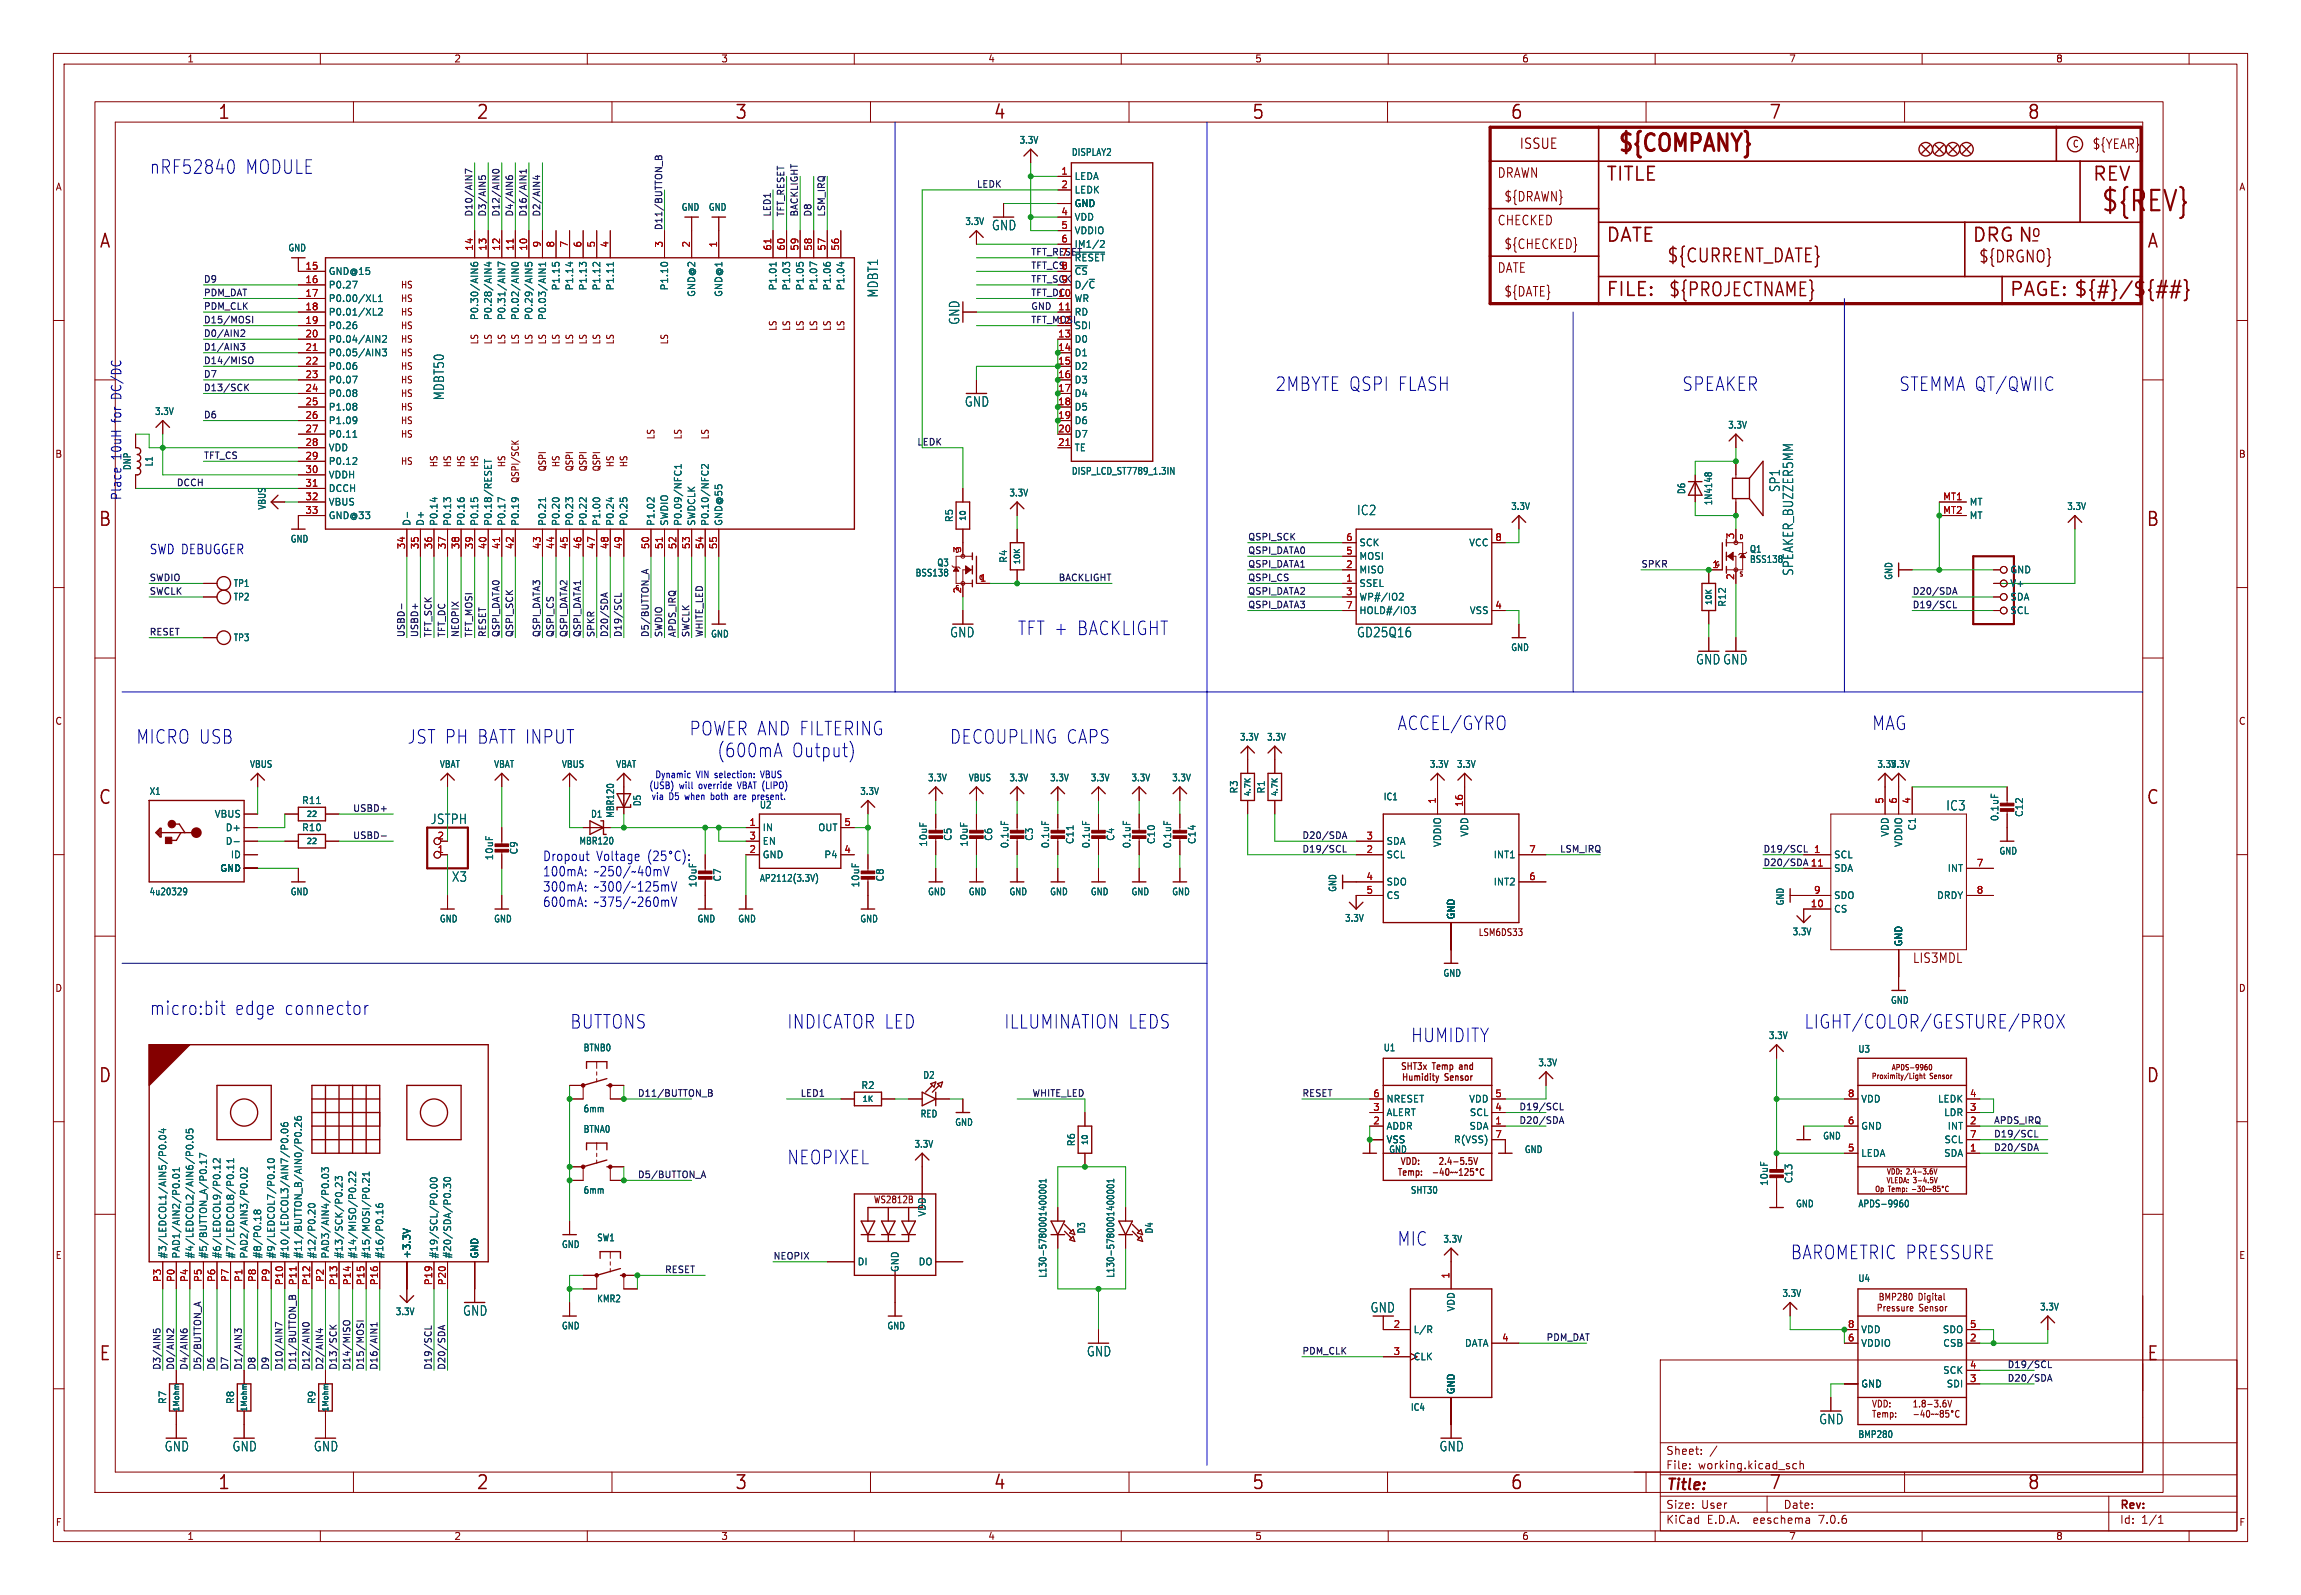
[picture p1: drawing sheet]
<svg xmlns="http://www.w3.org/2000/svg" width="431mm" height="299mm" viewBox="0 0 431 299" stroke-linecap="round" stroke-linejoin="round" font-family="sans-serif">
<defs><g id="words">
<text font-size="5.3" fill="#840000" x="393.4" y="40.1">${REV}</text>
<text font-size="4.4" fill="#840000" x="302.7" y="29.2">${COMPANY}</text>
<g font-size="3.5" fill="#840000">
<text x="40.7" y="22.7">1</text>
<text x="89.1" y="22.7">2</text>
<text x="137.5" y="22.7">3</text>
<text x="186" y="22.7">4</text>
<text x="234.4" y="22.7">5</text>
<text x="282.8" y="22.7">6</text>
<text x="331.2" y="22.7">7</text>
<text x="379.6" y="22.7">8</text>
<text x="300.7" y="34.3">TITLE</text>
<text x="391.8" y="34.3">REV</text>
<text x="18.5" y="46.8">A</text>
<text x="300.7" y="45.7">DATE</text>
<text x="369.3" y="45.7">DRG N</text>
<text x="402" y="46.8">A</text>
<text x="312.1" y="49.5">${CURRENT_DATE}</text>
<text x="300.7" y="55.9">FILE:</text>
<text x="312.4" y="55.9">${PROJECTNAME}</text>
<text x="376.3" y="55.9">PAGE: ${#}/${##}</text>
<text x="18.3" y="98.9">B</text>
<text x="401.9" y="98.9">B</text>
<text x="18.3" y="150.9">C</text>
<text x="401.9" y="150.9">C</text>
<text x="18.3" y="203">D</text>
<text x="401.9" y="203">D</text>
<text x="18.5" y="255.1">E</text>
<text x="402" y="255.1">E</text>
<text x="40.7" y="279.2">1</text>
<text x="89.1" y="279.2">2</text>
<text x="137.5" y="279.2">3</text>
<text x="186" y="279.2">4</text>
<text x="234.4" y="279.2">5</text>
<text x="282.8" y="279.2">6</text>
<text x="331.2" y="279.2">7</text>
<text x="379.6" y="279.2">8</text>
</g>
<g font-size="3.5" fill="#0000c2">
<text x="27.9" y="32.8">nRF52840</text>
<text x="45.9" y="32.8">MODULE</text>
<text x="238.8" y="73.4">2MBYTE QSPI FLASH</text>
<text x="315" y="73.4">SPEAKER</text>
<text x="355.6" y="73.4">STEMMA QT/QWIIC</text>
<text x="190.5" y="119.1">TFT +</text>
<text x="201.7" y="119.1">BACKLIGHT</text>
<text x="129.1" y="137.9">POWER AND FILTERING</text>
<text x="261.6" y="136.9">ACCEL/GYRO</text>
<text x="350.5" y="136.9">MAG</text>
<text x="25.4" y="139.5">MICRO USB</text>
<text x="76.2" y="139.5">JST PH BATT INPUT</text>
<text x="134.3" y="142">(600mA</text>
<text x="148.3" y="142">Output)</text>
<text x="177.8" y="139.5">DECOUPLING CAPS</text>
<text x="27.9" y="190.3">micro:bit</text>
<text x="43.9" y="190.3">edge</text>
<text x="53.2" y="190.3">connector</text>
<text x="106.7" y="192.8">BUTTONS</text>
<text x="147.3" y="192.8">INDICATOR LED</text>
<text x="188" y="192.8">ILLUMINATION LEDS</text>
<text x="264.2" y="195.3">HUMIDITY</text>
<text x="337.8" y="192.8">LIGHT/COLOR/GESTURE/PROX</text>
<text x="147.3" y="218.2">NEOPIXEL</text>
<text x="261.6" y="233.4">MIC</text>
<text x="335.3" y="236">BAROMETRIC PRESSURE</text>
</g>
<g font-size="3" fill="#840000">
<text x="380.4" y="44.7">o</text>
<text x="370.5" y="49.5">${DRGNO}</text>
</g>
<text font-size="2.8" fill="#840000" x="312" y="279.5">Title:</text>
<text font-size="2.7" fill="#840000" x="284.5" y="28.2">ISSUE</text>
<g font-size="2.5" fill="#840000">
<text x="391.8" y="28.2">${YEAR}</text>
<text x="280.4" y="33.5">DRAWN</text>
<text x="281.6" y="38">${DRAWN}</text>
<text x="280.4" y="42.4">CHECKED</text>
<text x="281.6" y="46.9">${CHECKED}</text>
<text x="280.4" y="51.3">DATE</text>
<text x="281.6" y="55.8">${DATE}</text>
<text x="358.1" y="180.5">LIS3MDL</text>
</g>
<g font-size="2.5" fill="#006464">
<text x="185.7" y="43.3">GND</text>
<text x="164.7" y="55.8" transform="rotate(-90 164.7 55.8)">MDBT1</text>
<text x="179.9" y="60.9" transform="rotate(-90 179.9 60.9)">GND</text>
<text x="83.4" y="75" transform="rotate(-90 83.4 75)">MDBT50</text>
<text x="180.6" y="76.3">GND</text>
<text x="333.6" y="92.2" transform="rotate(-90 333.6 92.2)">SP1</text>
<text x="254.1" y="96.7">IC2</text>
<text x="336.1" y="107.9" transform="rotate(-90 336.1 107.9)">SPEAKER_BUZZER5MM</text>
<text x="177.9" y="119.5">GND</text>
<text x="254.1" y="119.5">GD25Q16</text>
<text x="317.6" y="124.6">GNDGND</text>
<text x="80.6" y="154.5">JSTPH</text>
<text x="364.4" y="152">IC3</text>
<text x="84.5" y="165.3">X3</text>
<text x="256.6" y="245.9">GND</text>
<text x="86.6" y="246.5">GND</text>
<text x="203.5" y="254.1">GND</text>
<text x="340.6" y="266.8">GND</text>
<text x="30.7" y="271.9">GND</text>
<text x="43.4" y="271.9">GND</text>
<text x="58.7" y="271.9">GND</text>
<text x="269.5" y="271.9">GND</text>
</g>
<g font-size="2.5" fill="#0000c2">
<text x="22.9" y="74.6" transform="rotate(-90 22.9 74.6)">DC/DC</text>
<text x="22.9" y="79" transform="rotate(-90 22.9 79)">for</text>
<text x="22.9" y="86.2" transform="rotate(-90 22.9 86.2)">10uH</text>
<text x="22.9" y="93.7" transform="rotate(-90 22.9 93.7)">Place</text>
<text x="27.9" y="103.9">SWD DEBUGGER</text>
<text x="101.6" y="161.3">Dropout</text>
<text x="111.7" y="161.3">Voltage</text>
<text x="101.6" y="164.2">100mA:</text>
<text x="101.6" y="167.1">300mA:</text>
<text x="111.3" y="164.2">~250/~40mV</text>
<text x="111.3" y="167.1">~300/~125mV</text>
<text x="101.6" y="169.9">600mA:</text>
<text x="111.3" y="169.9">~375/~260mV</text>
</g>
<g font-size="2.1" fill="#840000">
<text x="312" y="275.3">File:</text>
<text x="312" y="272.6">Sheet:</text>
<text x="318" y="275.3">working.kicad_sch</text>
<text x="312" y="285.5">KiCad</text>
<text x="312" y="282.7">Size:</text>
<text x="318.6" y="282.7">User</text>
<text x="319.7" y="285.5">E.D.A.</text>
<text x="328.6" y="285.5">eeschema</text>
<text x="334" y="282.7">Date:</text>
<text x="340.9" y="285.5">7.0.6</text>
<text x="397" y="282.9">Rev:</text>
<text x="397" y="285.5">Id:</text>
<text x="401" y="285.5">1/1</text>
</g>
<g font-size="1.8" fill="#840000">
<text x="35" y="11.9">1</text>
<text x="85" y="11.9">2</text>
<text x="135" y="11.9">3</text>
<text x="185" y="11.9">4</text>
<text x="235" y="11.9">5</text>
<text x="285" y="11.9">6</text>
<text x="335" y="11.9">7</text>
<text x="385" y="11.9">8</text>
<text x="388.1" y="27.8">C</text>
<text x="10.3" y="35.9">A</text>
<text x="419.3" y="35.9">A</text>
<text x="75" y="54.2">HS</text>
<text x="75" y="56.7">HS</text>
<text x="75" y="59.3">HS</text>
<text x="75" y="61.8">HS</text>
<text x="75" y="64.4">HS</text>
<text x="89.8" y="64.6" transform="rotate(-90 89.8 64.6)">LS</text>
<text x="92.3" y="64.6" transform="rotate(-90 92.3 64.6)">LS</text>
<text x="94.8" y="64.6" transform="rotate(-90 94.8 64.6)">LS</text>
<text x="97.4" y="64.6" transform="rotate(-90 97.4 64.6)">LS</text>
<text x="99.9" y="64.6" transform="rotate(-90 99.9 64.6)">LS</text>
<text x="102.5" y="64.6" transform="rotate(-90 102.5 64.6)">LS</text>
<text x="105" y="64.6" transform="rotate(-90 105 64.6)">LS</text>
<text x="107.5" y="64.6" transform="rotate(-90 107.5 64.6)">LS</text>
<text x="110.1" y="64.6" transform="rotate(-90 110.1 64.6)">LS</text>
<text x="112.6" y="64.6" transform="rotate(-90 112.6 64.6)">LS</text>
<text x="115.2" y="64.6" transform="rotate(-90 115.2 64.6)">LS</text>
<text x="125.3" y="64.6" transform="rotate(-90 125.3 64.6)">LS</text>
<text x="145.6" y="62" transform="rotate(-90 145.6 62)">LS</text>
<text x="148.2" y="62" transform="rotate(-90 148.2 62)">LS</text>
<text x="150.7" y="62" transform="rotate(-90 150.7 62)">LS</text>
<text x="153.3" y="62" transform="rotate(-90 153.3 62)">LS</text>
<text x="155.8" y="62" transform="rotate(-90 155.8 62)">LS</text>
<text x="158.3" y="62" transform="rotate(-90 158.3 62)">LS</text>
<text x="75" y="66.9">HS</text>
<text x="75" y="69.4">HS</text>
<text x="75" y="72">HS</text>
<text x="75" y="74.5">HS</text>
<text x="75" y="77.1">HS</text>
<text x="75" y="79.6">HS</text>
<text x="75" y="82.1">HS</text>
<text x="122.8" y="82.4" transform="rotate(-90 122.8 82.4)">LS</text>
<text x="127.9" y="82.4" transform="rotate(-90 127.9 82.4)">LS</text>
<text x="132.9" y="82.4" transform="rotate(-90 132.9 82.4)">LS</text>
<text x="10.3" y="85.9">B</text>
<text x="75" y="87.2">HS</text>
<text x="82.1" y="87.6" transform="rotate(-90 82.1 87.6)">HS</text>
<text x="84.7" y="87.6" transform="rotate(-90 84.7 87.6)">HS</text>
<text x="87.2" y="87.6" transform="rotate(-90 87.2 87.6)">HS</text>
<text x="89.8" y="87.6" transform="rotate(-90 89.8 87.6)">HS</text>
<text x="94.8" y="87.6" transform="rotate(-90 94.8 87.6)">HS</text>
<text x="102.5" y="88.4" transform="rotate(-90 102.5 88.4)">QSPI</text>
<text x="105" y="87.6" transform="rotate(-90 105 87.6)">HS</text>
<text x="107.5" y="88.4" transform="rotate(-90 107.5 88.4)">QSPI</text>
<text x="110.1" y="88.4" transform="rotate(-90 110.1 88.4)">QSPI</text>
<text x="112.6" y="88.4" transform="rotate(-90 112.6 88.4)">QSPI</text>
<text x="115.2" y="87.6" transform="rotate(-90 115.2 87.6)">HS</text>
<text x="117.7" y="87.6" transform="rotate(-90 117.7 87.6)">HS</text>
<text x="419.2" y="85.9">B</text>
<text x="97.4" y="90.5" transform="rotate(-90 97.4 90.5)">QSPI/SCK</text>
<text x="10.3" y="135.9">C</text>
<text x="419.2" y="135.9">C</text>
<text x="276.8" y="175.4">LSM6DS33</text>
<text x="10.3" y="185.9">D</text>
<text x="419.2" y="185.9">D</text>
<text x="261.3" y="201.6">Temp</text>
<text x="163.5" y="225.5">WS2812B</text>
<text x="10.3" y="235.9">E</text>
<text x="419.3" y="235.9">E</text>
<text x="350.5" y="263.7">VDD:</text>
<text x="358.1" y="263.7">1.8-3.6V</text>
<text x="350.5" y="265.6">Temp:</text>
<text x="10.3" y="285.9">F</text>
<text x="419.3" y="285.9">F</text>
<text x="35" y="288.5">1</text>
<text x="85" y="288.5">2</text>
<text x="135" y="288.5">3</text>
<text x="185" y="288.5">4</text>
<text x="235" y="288.5">5</text>
<text x="285" y="288.5">6</text>
<text x="335" y="288.5">7</text>
<text x="385" y="288.5">8</text>
</g>
<g font-size="1.8" fill="#006464">
<text x="190.9" y="27.1">3.3V</text>
<text x="200.6" y="29.4">DISPLAY2</text>
<text x="201.2" y="33.9">LEDA</text>
<text x="127.6" y="39.7">GND</text>
<text x="132.6" y="39.7">GND</text>
<text x="201.2" y="36.4">LEDK</text>
<text x="201.2" y="39">GND</text>
<text x="201.2" y="41.5">VDD</text>
<text x="53.9" y="47.3">GND</text>
<text x="180.7" y="42.3">3.3V</text>
<text x="201.2" y="44">VDDIO</text>
<text x="201.2" y="46.6">IM1/2</text>
<text x="61.5" y="51.7">GND@15</text>
<text x="201.2" y="49.1">~{RESET}</text>
<text x="201.2" y="51.7">~{CS}</text>
<text x="61.5" y="54.2">P0.27</text>
<text x="61.5" y="56.7">P0.00/XL1</text>
<text x="61.5" y="59.3">P0.01/XL2</text>
<text x="105" y="54.5" transform="rotate(-90 105 54.5)">P1.15</text>
<text x="107.5" y="54.5" transform="rotate(-90 107.5 54.5)">P1.14</text>
<text x="110.1" y="54.5" transform="rotate(-90 110.1 54.5)">P1.13</text>
<text x="112.6" y="54.5" transform="rotate(-90 112.6 54.5)">P1.12</text>
<text x="115.2" y="54.5" transform="rotate(-90 115.2 54.5)">P1.11</text>
<text x="125.3" y="54.5" transform="rotate(-90 125.3 54.5)">P1.10</text>
<text x="130.4" y="55.7" transform="rotate(-90 130.4 55.7)">GND@2</text>
<text x="135.5" y="55.7" transform="rotate(-90 135.5 55.7)">GND@1</text>
<text x="145.6" y="54.5" transform="rotate(-90 145.6 54.5)">P1.01</text>
<text x="148.2" y="54.5" transform="rotate(-90 148.2 54.5)">P1.03</text>
<text x="150.7" y="54.5" transform="rotate(-90 150.7 54.5)">P1.05</text>
<text x="153.3" y="54.5" transform="rotate(-90 153.3 54.5)">P1.07</text>
<text x="155.8" y="54.5" transform="rotate(-90 155.8 54.5)">P1.06</text>
<text x="158.3" y="54.5" transform="rotate(-90 158.3 54.5)">P1.04</text>
<text x="201.2" y="56.7">WR</text>
<text x="201.2" y="59.3">RD</text>
<text x="201.2" y="54.2">D/~{C}</text>
<text x="61.5" y="61.8">P0.26</text>
<text x="61.5" y="64.4">P0.04/AIN2</text>
<text x="89.8" y="60" transform="rotate(-90 89.8 60)">P0.30/AIN6</text>
<text x="92.3" y="60" transform="rotate(-90 92.3 60)">P0.28/AIN4</text>
<text x="94.8" y="60" transform="rotate(-90 94.8 60)">P0.31/AIN7</text>
<text x="97.4" y="60" transform="rotate(-90 97.4 60)">P0.02/AIN0</text>
<text x="99.9" y="60" transform="rotate(-90 99.9 60)">P0.29/AIN5</text>
<text x="102.5" y="60" transform="rotate(-90 102.5 60)">P0.03/AIN1</text>
<text x="201.2" y="61.8">SDI</text>
<text x="201.2" y="64.4">D0</text>
<text x="61.5" y="66.9">P0.05/AIN3</text>
<text x="61.5" y="69.4">P0.06</text>
<text x="61.5" y="72">P0.07</text>
<text x="201.2" y="66.9">D1</text>
<text x="201.2" y="69.4">D2</text>
<text x="201.2" y="72">D3</text>
<text x="28.9" y="77.9">3.3V</text>
<text x="61.5" y="74.5">P0.08</text>
<text x="61.5" y="77.1">P1.08</text>
<text x="201.2" y="74.5">D4</text>
<text x="201.2" y="77.1">D5</text>
<text x="61.5" y="79.6">P1.09</text>
<text x="61.5" y="82.1">P0.11</text>
<text x="201.2" y="79.6">D6</text>
<text x="201.2" y="82.1">D7</text>
<text x="323.6" y="80.4">3.3V</text>
<text x="24.7" y="88.1" transform="rotate(-90 24.7 88.1)">DNP</text>
<text x="28.8" y="87.4" transform="rotate(-90 28.8 87.4)">L1</text>
<text x="61.5" y="84.7">VDD</text>
<text x="61.5" y="87.2">P0.12</text>
<text x="61.5" y="89.8">VDDH</text>
<text x="200.6" y="89.1">DISP_LCD_ST7789_1.3IN</text>
<text x="201.2" y="84.7">TE</text>
<text x="50" y="95.5" transform="rotate(-90 50 95.5)">VBUS</text>
<text x="61.5" y="92.3">DCCH</text>
<text x="61.5" y="94.8">VBUS</text>
<text x="188.9" y="93.1">3.3V</text>
<text x="282.9" y="95.7">3.3V</text>
<text x="315.8" y="92.6" transform="rotate(-90 315.8 92.6)">D6</text>
<text x="320.9" y="94.7" transform="rotate(-90 320.9 94.7)">1N4148</text>
<text x="368.8" y="94.8">MT</text>
<text x="387.1" y="95.7">3.3V</text>
<text x="54.3" y="101.8">GND</text>
<text x="61.5" y="97.4">GND@33</text>
<text x="77.1" y="98.6" transform="rotate(-90 77.1 98.6)">D-</text>
<text x="79.6" y="98.6" transform="rotate(-90 79.6 98.6)">D+</text>
<text x="82.1" y="98.6" transform="rotate(-90 82.1 98.6)">P0.14</text>
<text x="84.7" y="98.6" transform="rotate(-90 84.7 98.6)">P0.13</text>
<text x="87.2" y="98.6" transform="rotate(-90 87.2 98.6)">P0.16</text>
<text x="89.8" y="98.6" transform="rotate(-90 89.8 98.6)">P0.15</text>
<text x="92.3" y="98.6" transform="rotate(-90 92.3 98.6)">P0.18/RESET</text>
<text x="94.8" y="98.6" transform="rotate(-90 94.8 98.6)">P0.17</text>
<text x="97.4" y="98.6" transform="rotate(-90 97.4 98.6)">P0.19</text>
<text x="102.5" y="98.6" transform="rotate(-90 102.5 98.6)">P0.21</text>
<text x="105" y="98.6" transform="rotate(-90 105 98.6)">P0.20</text>
<text x="107.5" y="98.6" transform="rotate(-90 107.5 98.6)">P0.23</text>
<text x="110.1" y="98.6" transform="rotate(-90 110.1 98.6)">P0.22</text>
<text x="112.6" y="98.6" transform="rotate(-90 112.6 98.6)">P1.00</text>
<text x="115.2" y="98.6" transform="rotate(-90 115.2 98.6)">P0.24</text>
<text x="117.7" y="98.6" transform="rotate(-90 117.7 98.6)">P0.25</text>
<text x="122.8" y="98.6" transform="rotate(-90 122.8 98.6)">P1.02</text>
<text x="125.3" y="98.6" transform="rotate(-90 125.3 98.6)">SWDIO</text>
<text x="127.9" y="98.6" transform="rotate(-90 127.9 98.6)">P0.09/NFC1</text>
<text x="130.4" y="98.6" transform="rotate(-90 130.4 98.6)">SWDCLK</text>
<text x="132.9" y="98.6" transform="rotate(-90 132.9 98.6)">P0.10/NFC2</text>
<text x="135.5" y="98.6" transform="rotate(-90 135.5 98.6)">GND@55</text>
<text x="178.7" y="97.9" transform="rotate(-90 178.7 97.9)">R5</text>
<text x="368.8" y="97.4">MT</text>
<text x="175.4" y="106.2">Q3</text>
<text x="188.8" y="105.5" transform="rotate(-90 188.8 105.5)">R4</text>
<text x="254.5" y="107.5">MISO</text>
<text x="254.5" y="105">MOSI</text>
<text x="254.5" y="102.5">SCK</text>
<text x="275.1" y="102.5">VCC</text>
<text x="327.6" y="103.7">Q1</text>
<text x="327.6" y="105.6">BSS138</text>
<text x="376.4" y="107.5">GND</text>
<text x="43.7" y="112.6">TP2</text>
<text x="43.7" y="110.1">TP1</text>
<text x="171.4" y="108.1">BSS138</text>
<text x="254.5" y="110.1">SSEL</text>
<text x="254.5" y="112.6">WP#/IO2</text>
<text x="323.4" y="113.7" transform="rotate(-90 323.4 113.7)">R12</text>
<text x="354.6" y="108.7" transform="rotate(-90 354.6 108.7)">GND</text>
<text x="376.4" y="110.1">V+</text>
<text x="376.4" y="112.6">SDA</text>
<text x="133.1" y="119.5">GND</text>
<text x="254.5" y="115.2">HOLD#/IO3</text>
<text x="275.2" y="115.2">VSS</text>
<text x="376.4" y="115.2">SCL</text>
<text x="43.7" y="120.2">TP3</text>
<text x="282.9" y="122.1">GND</text>
<text x="46.7" y="143.9">VBUS</text>
<text x="82.3" y="143.9">VBAT</text>
<text x="92.4" y="143.9">VBAT</text>
<text x="105.1" y="143.9">VBUS</text>
<text x="115.3" y="143.9">VBAT</text>
<text x="232.1" y="138.9">3.3V</text>
<text x="237.2" y="138.9">3.3V</text>
<text x="267.7" y="143.9">3.3V</text>
<text x="272.8" y="143.9">3.3V</text>
<text x="351.5" y="143.9">3.3V3.3V</text>
<text x="27.9" y="149">X1</text>
<text x="161" y="149">3.3V</text>
<text x="173.7" y="146.5">3.3V</text>
<text x="181.3" y="146.5">VBUS</text>
<text x="188.9" y="146.5">3.3V</text>
<text x="196.6" y="146.5">3.3V</text>
<text x="204.2" y="146.5">3.3V</text>
<text x="211.8" y="146.5">3.3V</text>
<text x="219.4" y="146.5">3.3V</text>
<text x="232" y="148.7" transform="rotate(-90 232 148.7)">R3</text>
<text x="237.1" y="148.7" transform="rotate(-90 237.1 148.7)">R1</text>
<text x="40.1" y="153.3">VBUS</text>
<text x="42.2" y="155.8">D+</text>
<text x="56.5" y="150.7">R11</text>
<text x="56.5" y="155.8">R10</text>
<text x="110.6" y="153.3">D1</text>
<text x="115.2" y="153.2" transform="rotate(-90 115.2 153.2)">MBR120</text>
<text x="120.2" y="151" transform="rotate(-90 120.2 151)">D5</text>
<text x="142.2" y="151.6">U2</text>
<text x="142.7" y="155.8">IN</text>
<text x="153.1" y="155.8">OUT</text>
<text x="259.1" y="150">IC1</text>
<text x="359" y="155.6" transform="rotate(-90 359 155.6)">C1</text>
<text x="374.5" y="153.8" transform="rotate(-90 374.5 153.8)">0.1uF</text>
<text x="379.1" y="153.1" transform="rotate(-90 379.1 153.1)">C12</text>
<text x="42.2" y="158.3">D-</text>
<text x="43.1" y="160.9">ID</text>
<text x="92.5" y="161.2" transform="rotate(-90 92.5 161.2)">10uF</text>
<text x="97.1" y="160.1" transform="rotate(-90 97.1 160.1)">C9</text>
<text x="108.4" y="158.3">MBR120</text>
<text x="142.7" y="160.9">GND</text>
<text x="142.7" y="158.3">EN</text>
<text x="154.3" y="160.9">P4</text>
<text x="173.8" y="158.6" transform="rotate(-90 173.8 158.6)">10uF</text>
<text x="178.4" y="157.5" transform="rotate(-90 178.4 157.5)">C5</text>
<text x="181.4" y="158.6" transform="rotate(-90 181.4 158.6)">10uF</text>
<text x="186" y="157.5" transform="rotate(-90 186 157.5)">C6</text>
<text x="189.1" y="158.9" transform="rotate(-90 189.1 158.9)">0.1uF</text>
<text x="193.7" y="157.5" transform="rotate(-90 193.7 157.5)">C3</text>
<text x="196.7" y="158.9" transform="rotate(-90 196.7 158.9)">0.1uF</text>
<text x="201.3" y="158.1" transform="rotate(-90 201.3 158.1)">C11</text>
<text x="204.3" y="158.9" transform="rotate(-90 204.3 158.9)">0.1uF</text>
<text x="208.9" y="157.5" transform="rotate(-90 208.9 157.5)">C4</text>
<text x="211.9" y="158.9" transform="rotate(-90 211.9 158.9)">0.1uF</text>
<text x="216.5" y="158.1" transform="rotate(-90 216.5 158.1)">C10</text>
<text x="219.5" y="158.9" transform="rotate(-90 219.5 158.9)">0.1uF</text>
<text x="224.1" y="158.1" transform="rotate(-90 224.1 158.1)">C14</text>
<text x="259.6" y="160.9">SCL</text>
<text x="259.6" y="158.3">SDA</text>
<text x="270.1" y="158.7" transform="rotate(-90 270.1 158.7)">VDDIO</text>
<text x="275.2" y="156.7" transform="rotate(-90 275.2 156.7)">VDD</text>
<text x="279.7" y="160.9">INT1</text>
<text x="343.4" y="160.9">SCL</text>
<text x="353.9" y="156.7" transform="rotate(-90 353.9 156.7)">VDD</text>
<text x="356.5" y="158.7" transform="rotate(-90 356.5 158.7)">VDDIO</text>
<text x="374.4" y="160.2">GND</text>
<text x="27.9" y="167.8">4u20329</text>
<text x="41.1" y="163.4">GND</text>
<text x="54.3" y="167.8">GND</text>
<text x="130.6" y="166.2" transform="rotate(-90 130.6 166.2)">10uF</text>
<text x="135.2" y="165.2" transform="rotate(-90 135.2 165.2)">C7</text>
<text x="142.2" y="165.3">AP2112(3.3V)</text>
<text x="161.1" y="166.2" transform="rotate(-90 161.1 166.2)">10uF</text>
<text x="165.7" y="165.2" transform="rotate(-90 165.7 165.2)">C8</text>
<text x="173.7" y="167.8">GND</text>
<text x="181.3" y="167.8">GND</text>
<text x="188.9" y="167.8">GND</text>
<text x="196.6" y="167.8">GND</text>
<text x="204.2" y="167.8">GND</text>
<text x="211.8" y="167.8">GND</text>
<text x="219.4" y="167.8">GND</text>
<text x="250.5" y="167.1" transform="rotate(-90 250.5 167.1)">GND</text>
<text x="259.6" y="166">SDO</text>
<text x="279.7" y="166">INT2</text>
<text x="343.4" y="163.4">SDA</text>
<text x="364.7" y="163.4">INT</text>
<text x="82.3" y="172.9">GND</text>
<text x="92.4" y="172.9">GND</text>
<text x="130.5" y="172.9">GND</text>
<text x="138.1" y="172.9">GND</text>
<text x="161" y="172.9">GND</text>
<text x="251.8" y="172.8">3.3V</text>
<text x="259.6" y="168.5">CS</text>
<text x="272.6" y="172.2" transform="rotate(-90 272.6 172.2)">GND</text>
<text x="334.3" y="169.6" transform="rotate(-90 334.3 169.6)">GND</text>
<text x="343.4" y="171">CS</text>
<text x="343.4" y="168.5">SDO</text>
<text x="362.7" y="168.5">DRDY</text>
<text x="335.6" y="175.3">3.3V</text>
<text x="356.5" y="177.3" transform="rotate(-90 356.5 177.3)">GND</text>
<text x="270.2" y="183">GND</text>
<text x="354.1" y="188.1">GND</text>
<text x="109.2" y="197">BTNB0</text>
<text x="259.1" y="197">U1</text>
<text x="331.2" y="194.7">3.3V</text>
<text x="348" y="197.3">U3</text>
<text x="172.8" y="202.2">D2</text>
<text x="288" y="199.8">3.3V</text>
<text x="109.2" y="208.4">6mm</text>
<text x="161.2" y="204.1">R2</text>
<text x="172.3" y="209.4">RED</text>
<text x="259.6" y="209.1">ALERT</text>
<text x="259.6" y="206.6">NRESET</text>
<text x="275.1" y="206.6">VDD</text>
<text x="275.2" y="209.1">SCL</text>
<text x="348.5" y="206.6">VDD</text>
<text x="362.9" y="206.6">LEDK</text>
<text x="364" y="209.1">LDR</text>
<text x="109.2" y="212.3">BTNA0</text>
<text x="171.2" y="215.1">3.3V</text>
<text x="178.8" y="211">GND</text>
<text x="201.5" y="214.7" transform="rotate(-90 201.5 214.7)">R6</text>
<text x="259.6" y="211.7">ADDR</text>
<text x="259.6" y="214.2">VSS</text>
<text x="272.2" y="214.2">R(VSS)</text>
<text x="275.1" y="211.7">SDA</text>
<text x="341.4" y="213.5">GND</text>
<text x="348.5" y="211.7">GND</text>
<text x="364.1" y="214.2">SCL</text>
<text x="364.7" y="211.7">INT</text>
<text x="260.1" y="216.1">GND</text>
<text x="285.5" y="216.1">GND</text>
<text x="335.9" y="221.6" transform="rotate(-90 335.9 221.6)">C13</text>
<text x="348.5" y="216.8">LEDA</text>
<text x="364" y="216.8">SDA</text>
<text x="109.2" y="223.7">6mm</text>
<text x="173.6" y="227.9" transform="rotate(-90 173.6 227.9)">VDD</text>
<text x="264.1" y="223.7">SHT30</text>
<text x="331.3" y="222.1" transform="rotate(-90 331.3 222.1)">10uF</text>
<text x="336.3" y="226.2">GND</text>
<text x="348" y="226.2">APDS-9960</text>
<text x="105.1" y="233.8">GND</text>
<text x="111.7" y="232.6">SW1</text>
<text x="203.4" y="231" transform="rotate(-90 203.4 231)">D3</text>
<text x="216.1" y="231" transform="rotate(-90 216.1 231)">D4</text>
<text x="270.2" y="232.8">3.3V</text>
<text x="31.3" y="235.7" transform="rotate(-90 31.3 235.7)">#3/LEDCOL1/AIN5/P0.04</text>
<text x="33.9" y="235.7" transform="rotate(-90 33.9 235.7)">PAD1/AIN2/P0.01</text>
<text x="36.4" y="235.7" transform="rotate(-90 36.4 235.7)">#4/LEDCOL2/AIN6/P0.05</text>
<text x="39" y="235.7" transform="rotate(-90 39 235.7)">#5/BUTTON_A/P0.17</text>
<text x="41.5" y="235.7" transform="rotate(-90 41.5 235.7)">#6/LEDCOL9/P0.12</text>
<text x="44" y="235.7" transform="rotate(-90 44 235.7)">#7/LEDCOL8/P0.11</text>
<text x="46.6" y="235.7" transform="rotate(-90 46.6 235.7)">PAD2/AIN3/P0.02</text>
<text x="49.1" y="235.7" transform="rotate(-90 49.1 235.7)">#8/P0.18</text>
<text x="51.7" y="235.7" transform="rotate(-90 51.7 235.7)">#9/LEDCOL7/P0.10</text>
<text x="54.2" y="235.7" transform="rotate(-90 54.2 235.7)">#10/LEDCOL3/AIN7/P0.06</text>
<text x="56.7" y="235.7" transform="rotate(-90 56.7 235.7)">#11/BUTTON_B/AIN0/P0.26</text>
<text x="59.3" y="235.7" transform="rotate(-90 59.3 235.7)">#12/P0.20</text>
<text x="61.8" y="235.7" transform="rotate(-90 61.8 235.7)">PAD3/AIN4/P0.03</text>
<text x="64.4" y="235.7" transform="rotate(-90 64.4 235.7)">#13/SCK/P0.23</text>
<text x="66.9" y="235.7" transform="rotate(-90 66.9 235.7)">#14/MISO/P0.22</text>
<text x="69.4" y="235.7" transform="rotate(-90 69.4 235.7)">#15/MOSI/P0.21</text>
<text x="72" y="235.7" transform="rotate(-90 72 235.7)">#16/P0.16</text>
<text x="77.1" y="235.7" transform="rotate(-90 77.1 235.7)">+3.3V</text>
<text x="82.1" y="235.7" transform="rotate(-90 82.1 235.7)">#19/SCL/P0.00</text>
<text x="84.7" y="235.7" transform="rotate(-90 84.7 235.7)">#20/SDA/P0.30</text>
<text x="89.8" y="235.7" transform="rotate(-90 89.8 235.7)">GND</text>
<text x="160.5" y="237.1">DI</text>
<text x="168.5" y="238.3" transform="rotate(-90 168.5 238.3)">GND</text>
<text x="171.9" y="237.1">DO</text>
<text x="196.2" y="239.3" transform="rotate(-90 196.2 239.3)">L130-5780001400001</text>
<text x="208.9" y="239.3" transform="rotate(-90 208.9 239.3)">L130-5780001400001</text>
<text x="111.7" y="244">KMR2</text>
<text x="272.6" y="245.6" transform="rotate(-90 272.6 245.6)">VDD</text>
<text x="333.7" y="243">3.3V</text>
<text x="348" y="240.2">U4</text>
<text x="382" y="245.5">3.3V</text>
<text x="74" y="246.4">3.3V</text>
<text x="105.1" y="249.1">GND</text>
<text x="166.1" y="249.1">GND</text>
<text x="264.7" y="249.8">L/R</text>
<text x="348.5" y="249.8">VDD</text>
<text x="363.8" y="249.8">SDO</text>
<text x="264.7" y="254.9">CLK</text>
<text x="274.3" y="252.3">DATA</text>
<text x="348.5" y="252.3">VDDIO</text>
<text x="363.8" y="252.3">CSB</text>
<text x="363.8" y="257.4">SCK</text>
<text x="31.3" y="263" transform="rotate(-90 31.3 263)">R7</text>
<text x="44" y="263" transform="rotate(-90 44 263)">R8</text>
<text x="59.3" y="263" transform="rotate(-90 59.3 263)">R9</text>
<text x="272.6" y="261.1" transform="rotate(-90 272.6 261.1)">GND</text>
<text x="348.5" y="259.9">GND</text>
<text x="364.5" y="259.9">SDI</text>
<text x="264.1" y="264.3">IC4</text>
<text x="348" y="269.4">BMP280</text>
</g>
<g font-size="1.8" fill="#a90000">
<text x="198.7" y="32.8">1</text>
<text x="198.7" y="35.3">2</text>
<text x="198.7" y="40.4">4</text>
<text x="88.6" y="47" transform="rotate(-90 88.6 47)">14</text>
<text x="91.2" y="47" transform="rotate(-90 91.2 47)">13</text>
<text x="93.7" y="47" transform="rotate(-90 93.7 47)">12</text>
<text x="96.3" y="47" transform="rotate(-90 96.3 47)">11</text>
<text x="98.8" y="47" transform="rotate(-90 98.8 47)">10</text>
<text x="101.3" y="46.4" transform="rotate(-90 101.3 46.4)">9</text>
<text x="103.9" y="46.4" transform="rotate(-90 103.9 46.4)">8</text>
<text x="106.4" y="46.4" transform="rotate(-90 106.4 46.4)">7</text>
<text x="109" y="46.4" transform="rotate(-90 109 46.4)">6</text>
<text x="111.5" y="46.4" transform="rotate(-90 111.5 46.4)">5</text>
<text x="114" y="46.4" transform="rotate(-90 114 46.4)">4</text>
<text x="124.2" y="46.4" transform="rotate(-90 124.2 46.4)">3</text>
<text x="129.3" y="46.4" transform="rotate(-90 129.3 46.4)">2</text>
<text x="134.4" y="46.4" transform="rotate(-90 134.4 46.4)">1</text>
<text x="144.5" y="47" transform="rotate(-90 144.5 47)">61</text>
<text x="147.1" y="47" transform="rotate(-90 147.1 47)">60</text>
<text x="149.6" y="47" transform="rotate(-90 149.6 47)">59</text>
<text x="152.1" y="47" transform="rotate(-90 152.1 47)">58</text>
<text x="154.7" y="47" transform="rotate(-90 154.7 47)">57</text>
<text x="157.2" y="47" transform="rotate(-90 157.2 47)">56</text>
<text x="198.7" y="42.9">5</text>
<text x="198.7" y="45.5">6</text>
<text x="57.1" y="50.5">15</text>
<text x="57.1" y="53.1">16</text>
<text x="198.7" y="48">7</text>
<text x="198.7" y="50.5">8</text>
<text x="198.7" y="53.1">9</text>
<text x="57.1" y="55.6">17</text>
<text x="57.1" y="58.2">18</text>
<text x="198.1" y="55.6">10</text>
<text x="198.1" y="58.2">11</text>
<text x="57.1" y="60.7">19</text>
<text x="57.1" y="63.2">20</text>
<text x="57.1" y="65.8">21</text>
<text x="198.1" y="60.7">12</text>
<text x="198.1" y="63.2">13</text>
<text x="198.1" y="65.8">14</text>
<text x="57.1" y="68.3">22</text>
<text x="57.1" y="70.9">23</text>
<text x="198.1" y="68.3">15</text>
<text x="198.1" y="70.9">16</text>
<text x="57.1" y="73.4">24</text>
<text x="57.1" y="75.9">25</text>
<text x="198.1" y="73.4">17</text>
<text x="198.1" y="75.9">18</text>
<text x="57.1" y="78.5">26</text>
<text x="57.1" y="81">27</text>
<text x="57.1" y="83.6">28</text>
<text x="198.1" y="78.5">19</text>
<text x="198.1" y="81">20</text>
<text x="198.1" y="83.6">21</text>
<text x="57.1" y="86.1">29</text>
<text x="57.1" y="88.6">30</text>
<text x="57.1" y="91.2">31</text>
<text x="57.1" y="93.7">32</text>
<text x="363.8" y="93.7">MT1</text>
<text x="57.1" y="96.3">33</text>
<text x="252" y="101.3">6</text>
<text x="280" y="101.3">8</text>
<text x="324.9" y="101" transform="rotate(-90 324.9 101)">3</text>
<text x="363.8" y="96.3">MT2</text>
<text x="75.9" y="102.9" transform="rotate(-90 75.9 102.9)">34</text>
<text x="78.5" y="102.9" transform="rotate(-90 78.5 102.9)">35</text>
<text x="81" y="102.9" transform="rotate(-90 81 102.9)">36</text>
<text x="83.6" y="102.9" transform="rotate(-90 83.6 102.9)">37</text>
<text x="86.1" y="102.9" transform="rotate(-90 86.1 102.9)">38</text>
<text x="88.6" y="102.9" transform="rotate(-90 88.6 102.9)">39</text>
<text x="91.2" y="102.9" transform="rotate(-90 91.2 102.9)">40</text>
<text x="93.7" y="102.9" transform="rotate(-90 93.7 102.9)">41</text>
<text x="96.3" y="102.9" transform="rotate(-90 96.3 102.9)">42</text>
<text x="101.3" y="102.9" transform="rotate(-90 101.3 102.9)">43</text>
<text x="103.9" y="102.9" transform="rotate(-90 103.9 102.9)">44</text>
<text x="106.4" y="102.9" transform="rotate(-90 106.4 102.9)">45</text>
<text x="109" y="102.9" transform="rotate(-90 109 102.9)">46</text>
<text x="111.5" y="102.9" transform="rotate(-90 111.5 102.9)">47</text>
<text x="114" y="102.9" transform="rotate(-90 114 102.9)">48</text>
<text x="116.6" y="102.9" transform="rotate(-90 116.6 102.9)">49</text>
<text x="121.7" y="102.9" transform="rotate(-90 121.7 102.9)">50</text>
<text x="124.2" y="102.9" transform="rotate(-90 124.2 102.9)">51</text>
<text x="126.7" y="102.9" transform="rotate(-90 126.7 102.9)">52</text>
<text x="129.3" y="102.9" transform="rotate(-90 129.3 102.9)">53</text>
<text x="131.8" y="102.9" transform="rotate(-90 131.8 102.9)">54</text>
<text x="134.4" y="102.9" transform="rotate(-90 134.4 102.9)">55</text>
<text x="180.1" y="103.6" transform="rotate(-90 180.1 103.6)">3</text>
<text x="252" y="106.4">2</text>
<text x="252" y="103.9">5</text>
<text x="320.6" y="106.4">1</text>
<text x="180.1" y="111.2" transform="rotate(-90 180.1 111.2)">2</text>
<text x="183.4" y="109">1</text>
<text x="252" y="109">1</text>
<text x="252" y="111.5">3</text>
<text x="324.9" y="108.7" transform="rotate(-90 324.9 108.7)">2</text>
<text x="252" y="114">7</text>
<text x="280" y="114">4</text>
<text x="140.3" y="154.7">1</text>
<text x="158" y="154.7">5</text>
<text x="269" y="150.6" transform="rotate(-90 269 150.6)">1</text>
<text x="274.1" y="151.2" transform="rotate(-90 274.1 151.2)">16</text>
<text x="352.8" y="150.6" transform="rotate(-90 352.8 150.6)">5</text>
<text x="355.3" y="150.6" transform="rotate(-90 355.3 150.6)">6</text>
<text x="357.9" y="150.6" transform="rotate(-90 357.9 150.6)">4</text>
<text x="81.8" y="159.8">1</text>
<text x="81.8" y="157.2">2</text>
<text x="140.3" y="159.8">2</text>
<text x="140.3" y="157.2">3</text>
<text x="158" y="159.8">4</text>
<text x="255.8" y="159.8">2</text>
<text x="255.8" y="157.2">3</text>
<text x="286.3" y="159.8">7</text>
<text x="339.7" y="159.8">1</text>
<text x="255.8" y="164.8">4</text>
<text x="255.8" y="167.4">5</text>
<text x="286.3" y="164.8">6</text>
<text x="339" y="162.3">11</text>
<text x="339.7" y="167.4">9</text>
<text x="370.1" y="162.3">7</text>
<text x="370.1" y="167.4">8</text>
<text x="339" y="169.9">10</text>
<text x="257.1" y="208">3</text>
<text x="257.1" y="205.5">6</text>
<text x="280" y="208">4</text>
<text x="280" y="205.5">5</text>
<text x="346" y="205.5">8</text>
<text x="368.9" y="208">3</text>
<text x="368.9" y="205.5">4</text>
<text x="257.1" y="210.6">2</text>
<text x="280" y="210.6">1</text>
<text x="280" y="213.1">7</text>
<text x="346" y="215.6">5</text>
<text x="346" y="210.6">6</text>
<text x="368.9" y="215.6">1</text>
<text x="368.9" y="210.6">2</text>
<text x="368.9" y="213.1">7</text>
<text x="271.5" y="239.5" transform="rotate(-90 271.5 239.5)">1</text>
<text x="30.2" y="240.1" transform="rotate(-90 30.2 240.1)">P3</text>
<text x="32.8" y="240.1" transform="rotate(-90 32.8 240.1)">P0</text>
<text x="35.3" y="240.1" transform="rotate(-90 35.3 240.1)">P4</text>
<text x="37.8" y="240.1" transform="rotate(-90 37.8 240.1)">P5</text>
<text x="40.4" y="240.1" transform="rotate(-90 40.4 240.1)">P6</text>
<text x="42.9" y="240.1" transform="rotate(-90 42.9 240.1)">P7</text>
<text x="45.5" y="240.1" transform="rotate(-90 45.5 240.1)">P1</text>
<text x="48" y="240.1" transform="rotate(-90 48 240.1)">P8</text>
<text x="50.5" y="240.1" transform="rotate(-90 50.5 240.1)">P9</text>
<text x="53.1" y="240.7" transform="rotate(-90 53.1 240.7)">P10</text>
<text x="55.6" y="240.7" transform="rotate(-90 55.6 240.7)">P11</text>
<text x="58.2" y="240.7" transform="rotate(-90 58.2 240.7)">P12</text>
<text x="60.7" y="240.1" transform="rotate(-90 60.7 240.1)">P2</text>
<text x="63.2" y="240.7" transform="rotate(-90 63.2 240.7)">P13</text>
<text x="65.8" y="240.7" transform="rotate(-90 65.8 240.7)">P14</text>
<text x="68.3" y="240.7" transform="rotate(-90 68.3 240.7)">P15</text>
<text x="70.9" y="240.7" transform="rotate(-90 70.9 240.7)">P16</text>
<text x="81" y="240.7" transform="rotate(-90 81 240.7)">P19</text>
<text x="83.6" y="240.7" transform="rotate(-90 83.6 240.7)">P20</text>
<text x="260.9" y="248.7">2</text>
<text x="281.2" y="251.2">4</text>
<text x="346" y="251.2">6</text>
<text x="346" y="248.7">8</text>
<text x="368.9" y="251.2">2</text>
<text x="368.9" y="248.7">5</text>
<text x="260.9" y="253.7">3</text>
<text x="368.9" y="256.3">4</text>
<text x="368.9" y="258.8">3</text>
</g>
<g font-size="1.8" fill="#0000c2">
<text x="121.5" y="147.9">(USB)</text>
<text x="121.9" y="150">via</text>
<text x="122.6" y="145.9">Dynamic</text>
<text x="125.3" y="150">D5</text>
<text x="127.2" y="147.9">will</text>
<text x="128.5" y="150">when</text>
<text x="130.4" y="145.9">VIN selection:</text>
<text x="131.1" y="147.9">override</text>
<text x="133.6" y="150">both</text>
<text x="138.2" y="150">are</text>
<text x="138.6" y="147.9">VBAT (LIPO)</text>
<text x="141.8" y="150">present.</text>
<text x="142.9" y="145.9">VBUS</text>
</g>
<g font-size="1.7" fill="#0f0f0f">
<text x="182.9" y="35.2">LEDK</text>
<text x="88.6" y="40.6" transform="rotate(-90 88.6 40.6)">D10/AIN7</text>
<text x="91.1" y="40.6" transform="rotate(-90 91.1 40.6)">D3/AIN5</text>
<text x="93.6" y="40.6" transform="rotate(-90 93.6 40.6)">D12/AIN0</text>
<text x="96.2" y="40.6" transform="rotate(-90 96.2 40.6)">D4/AIN6</text>
<text x="98.7" y="40.6" transform="rotate(-90 98.7 40.6)">D16/AIN1</text>
<text x="101.3" y="40.6" transform="rotate(-90 101.3 40.6)">D2/AIN4</text>
<text x="144.4" y="40.6" transform="rotate(-90 144.4 40.6)">LED1</text>
<text x="147" y="40.6" transform="rotate(-90 147 40.6)">TFT_RESET</text>
<text x="149.5" y="40.6" transform="rotate(-90 149.5 40.6)">BACKLIGHT</text>
<text x="152.1" y="40.6" transform="rotate(-90 152.1 40.6)">D8</text>
<text x="154.6" y="40.6" transform="rotate(-90 154.6 40.6)">LSM_IRQ</text>
<text x="124.1" y="43.2" transform="rotate(-90 124.1 43.2)">D11/BUTTON_B</text>
<text x="38.1" y="53">D9</text>
<text x="193" y="50.5">TFT_CS</text>
<text x="38.1" y="55.5">PDM_DAT</text>
<text x="38.1" y="58.1">PDM_CLK</text>
<text x="193" y="55.5">TFT_DC</text>
<text x="193" y="58.1">GND 11</text>
<text x="38.1" y="63.2">D0/AIN2</text>
<text x="38.1" y="65.7">D1/AIN3</text>
<text x="38.1" y="60.6">D15/MOSI</text>
<text x="38.1" y="70.8">D7</text>
<text x="38.1" y="68.2">D14/MISO</text>
<text x="38.1" y="73.3">D13/SCK</text>
<text x="38.1" y="78.4">D6</text>
<text x="171.7" y="83.5">LEDK</text>
<text x="38.1" y="86">TFT_CS</text>
<text x="33" y="91.1">DCCH</text>
<text x="233.7" y="101.3">QSPI_SCK</text>
<text x="233.7" y="106.3">QSPI_DATA1</text>
<text x="233.7" y="103.8">QSPI_DATA0</text>
<text x="307.3" y="106.3">SPKR</text>
<text x="27.9" y="108.9">SWDIO</text>
<text x="27.9" y="111.4">SWCLK</text>
<text x="198.2" y="108.9">BACKLIGHT</text>
<text x="233.7" y="114">QSPI_DATA3</text>
<text x="233.7" y="108.9">QSPI_CS</text>
<text x="233.7" y="111.4">QSPI_DATA2</text>
<text x="358.1" y="114">D19/SCL</text>
<text x="358.1" y="111.4">D20/SDA</text>
<text x="27.9" y="119">RESET</text>
<text x="75.9" y="119.4" transform="rotate(-90 75.9 119.4)">USBD-</text>
<text x="78.4" y="119.4" transform="rotate(-90 78.4 119.4)">USBD+</text>
<text x="80.9" y="119.4" transform="rotate(-90 80.9 119.4)">TFT_SCK</text>
<text x="83.5" y="119.4" transform="rotate(-90 83.5 119.4)">TFT_DC</text>
<text x="86" y="119.4" transform="rotate(-90 86 119.4)">NEOPIX</text>
<text x="88.6" y="119.4" transform="rotate(-90 88.6 119.4)">TFT_MOSI</text>
<text x="91.1" y="119.4" transform="rotate(-90 91.1 119.4)">RESET</text>
<text x="93.6" y="119.4" transform="rotate(-90 93.6 119.4)">QSPI_DATA0</text>
<text x="96.2" y="119.4" transform="rotate(-90 96.2 119.4)">QSPI_SCK</text>
<text x="101.3" y="119.4" transform="rotate(-90 101.3 119.4)">QSPI_DATA3</text>
<text x="103.8" y="119.4" transform="rotate(-90 103.8 119.4)">QSPI_CS</text>
<text x="106.3" y="119.4" transform="rotate(-90 106.3 119.4)">QSPI_DATA2</text>
<text x="108.9" y="119.4" transform="rotate(-90 108.9 119.4)">QSPI_DATA1</text>
<text x="111.4" y="119.4" transform="rotate(-90 111.4 119.4)">SPKR</text>
<text x="114" y="119.4" transform="rotate(-90 114 119.4)">D20/SDA</text>
<text x="116.5" y="119.4" transform="rotate(-90 116.5 119.4)">D19/SCL</text>
<text x="121.6" y="119.4" transform="rotate(-90 121.6 119.4)">D5/BUTTON_A</text>
<text x="124.1" y="119.4" transform="rotate(-90 124.1 119.4)">SWDIO</text>
<text x="126.7" y="119.4" transform="rotate(-90 126.7 119.4)">APDS_IRQ</text>
<text x="129.2" y="119.4" transform="rotate(-90 129.2 119.4)">SWCLK</text>
<text x="131.7" y="119.4" transform="rotate(-90 131.7 119.4)">WHITE_LED</text>
<text x="66" y="152.1">USBD+</text>
<text x="66" y="157.1">USBD-</text>
<text x="243.8" y="157.1">D20/SDA</text>
<text x="243.8" y="159.7">D19/SCL</text>
<text x="292.1" y="159.7">LSM_IRQ</text>
<text x="330.2" y="159.7">D19/SCL</text>
<text x="330.2" y="162.2">D20/SDA</text>
<text x="119.4" y="205.4">D11/BUTTON_B</text>
<text x="149.9" y="205.4">LED1</text>
<text x="193.3" y="205.4">WHITE_LED</text>
<text x="243.8" y="205.4">RESET</text>
<text x="284.5" y="207.9">D19/SCL</text>
<text x="284.5" y="210.5">D20/SDA</text>
<text x="373.4" y="210.5">APDS_IRQ</text>
<text x="373.4" y="213">D19/SCL</text>
<text x="373.4" y="215.6">D20/SDA</text>
<text x="119.4" y="220.6">D5/BUTTON_A</text>
<text x="124.5" y="238.4">RESET</text>
<text x="144.8" y="235.9">NEOPIX</text>
<text x="289.6" y="251.1">PDM_DAT</text>
<text x="30.1" y="256.5" transform="rotate(-90 30.1 256.5)">D3/AIN5</text>
<text x="32.7" y="256.5" transform="rotate(-90 32.7 256.5)">D0/AIN2</text>
<text x="35.2" y="256.5" transform="rotate(-90 35.2 256.5)">D4/AIN6</text>
<text x="37.8" y="256.5" transform="rotate(-90 37.8 256.5)">D5/BUTTON_A</text>
<text x="40.3" y="256.5" transform="rotate(-90 40.3 256.5)">D6</text>
<text x="42.8" y="256.5" transform="rotate(-90 42.8 256.5)">D7</text>
<text x="45.4" y="256.5" transform="rotate(-90 45.4 256.5)">D1/AIN3</text>
<text x="47.9" y="256.5" transform="rotate(-90 47.9 256.5)">D8</text>
<text x="50.5" y="256.5" transform="rotate(-90 50.5 256.5)">D9</text>
<text x="53" y="256.5" transform="rotate(-90 53 256.5)">D10/AIN7</text>
<text x="55.5" y="256.5" transform="rotate(-90 55.5 256.5)">D11/BUTTON_B</text>
<text x="58.1" y="256.5" transform="rotate(-90 58.1 256.5)">D12/AIN0</text>
<text x="60.6" y="256.5" transform="rotate(-90 60.6 256.5)">D2/AIN4</text>
<text x="63.2" y="256.5" transform="rotate(-90 63.2 256.5)">D13/SCK</text>
<text x="65.7" y="256.5" transform="rotate(-90 65.7 256.5)">D14/MISO</text>
<text x="68.2" y="256.5" transform="rotate(-90 68.2 256.5)">D15/MOSI</text>
<text x="70.8" y="256.5" transform="rotate(-90 70.8 256.5)">D16/AIN1</text>
<text x="80.9" y="256.5" transform="rotate(-90 80.9 256.5)">D19/SCL</text>
<text x="83.5" y="256.5" transform="rotate(-90 83.5 256.5)">D20/SDA</text>
<text x="243.8" y="253.7">PDM_CLK</text>
<text x="375.9" y="256.2">D19/SCL</text>
<text x="375.9" y="258.7">D20/SDA</text>
</g>
<g font-size="1.7" fill="#840000">
<text x="193" y="47.9">TFT_RESET</text>
<text x="193" y="53">TFT_SCK</text>
<text x="193" y="60.6">TFT_MOSI</text>
</g>
<g font-size="1.4" fill="#006464">
<text x="181.2" y="97.7" transform="rotate(-90 181.2 97.7)">10</text>
<text x="191.3" y="105.8" transform="rotate(-90 191.3 105.8)">10K</text>
<text x="320.9" y="113.4" transform="rotate(-90 320.9 113.4)">10K</text>
<text x="234.5" y="149.2" transform="rotate(-90 234.5 149.2)">4.7K</text>
<text x="239.6" y="149.2" transform="rotate(-90 239.6 149.2)">4.7K</text>
<text x="57.2" y="153.2">22</text>
<text x="57.2" y="158.3">22</text>
<text x="161.4" y="206.6">1K</text>
<text x="204" y="214.5" transform="rotate(-90 204 214.5)">10</text>
<text x="33.8" y="264.5" transform="rotate(-90 33.8 264.5)">1Mohm</text>
<text x="46.5" y="264.5" transform="rotate(-90 46.5 264.5)">1Mohm</text>
<text x="61.8" y="264.5" transform="rotate(-90 61.8 264.5)">1Mohm</text>
</g>
<g font-size="1.4" fill="#840000">
<text x="365.7" y="201.4">Sensor</text>
<text x="364.5" y="221.7">Temp:</text>
</g>
<g font-size="1.1" fill="#840000">
<text x="325.7" y="101.2">D</text>
<text x="325.7" y="108.1">S</text>
</g>
<g font-size="1.1" fill="#a90000">
<text x="178.8" y="103.7">D</text>
<text x="321.2" y="106.2">G</text>
<text x="178.8" y="110.7">S</text>
<text x="183.2" y="108.8">G</text>
</g>
</g></defs>
<g fill="none" stroke="#840000" stroke-width=".19">
<path d="M10 10h411v278.6h-411zM12 12h407v274.6h-407zM17.8 19.1h387.3v260.3h-387.3zM60 10v2M66.2 19.1v3.8M110 10v2M114.6 19.1v3.8M160 10v2M163 19.1v3.8M210 10v2M211.5 19.1v3.8M259.9 19.1v3.8"/>
<path d="M260 10v2M308.3 19.1v3.8M310 10v2M356.7 19.1v3.8M360 10v2M410 10v2M21.6 22.9h379.7v252.7h-379.7zM188 38.1v2.5M193 27.9v2.6M198.1 33h2.6M198.1 35.6h2.6M198.1 38.1h2.6"/>
<path d="M10 60h2M55.9 48.3v2.5h5.1M55.9 55.9h5.1M55.9 58.4h5.1M55.9 53.3h5.1M88.9 43.2v5.1M91.4 43.2v5.1M94 43.2v5.1M96.5 43.2v5.1M99.1 43.2v5.1M101.6 43.2v5.1M104.1 43.2v5.1"/>
<path d="M106.7 43.2v5.1M109.2 43.2v5.1M111.8 43.2v5.1M114.3 43.2v5.1M124.5 43.2v5.1M129.5 40.6v7.7M134.6 40.6v7.7M144.8 43.2v5.1M147.3 43.2v5.1M149.9 43.2v5.1M152.4 43.2v5.1M154.9 43.2v5.1"/>
<path d="M157.5 43.2v5.1M180.3 58.4h2.6M182.9 43.2v2.5M198.1 55.9h2.6M198.1 58.4h2.6M198.1 40.6h2.6M198.1 43.2h2.6M198.1 45.7h2.6M198.1 50.8h2.6M295.2 45.8h.1l-.1 .1M419 60h2M17.8 71.1h3.8"/>
<path d="M30.5 78.7v2.6M55.9 71.1h5.1M55.9 63.5h5.1M55.9 66h5.1M55.9 68.6h5.1M55.9 73.7h5.1M55.9 76.2h5.1M55.9 78.7h5.1M55.9 61h5.1M182.9 71.1v2.6M198.1 71.1h2.6M198.1 63.5h2.6"/>
<path d="M198.1 66h2.6M198.1 68.6h2.6M198.1 73.7h2.6M198.1 76.2h2.6M198.1 78.7h2.6M401.3 71.1h3.8M25.4 81.3v2.5M25.4 88.9v2.5M50.8 94h2.5M55.9 94h5.1M55.9 81.3h5.1M55.9 83.8h5.1"/>
<path d="M55.9 86.4h5.1M55.9 88.9h5.1M55.9 91.4h5.1M61 96.5h-5.1v2.6M76.2 99.1v5M78.7 99.1v5M81.3 99.1v5M83.8 99.1v5M86.4 99.1v5M88.9 99.1v5M91.4 99.1v5M94 99.1v5"/>
<path d="M95.8 82.5l.8 .6M96.5 99.1v5M97.1 82.5l-.7 .5M101.6 99.1v5M104.1 99.1v5M106.7 99.1v5M109.2 99.1v5M111.8 99.1v5M114.3 99.1v5M116.8 99.1v5M121.9 99.1v5M124.5 99.1v5"/>
<path d="M127 99.1v5M129.5 99.1v5M132.1 99.1v5M134.6 99.1v5M180.3 91.4v2.6M180.3 99.1v5M190.5 94v2.5M190.5 99.1v2.5M198.1 81.3h2.6M198.1 83.8h2.6M284.5 96.5v2.6M317.5 88.9v5.1"/>
<path d="M325.1 81.3v2.5M325.1 86.4v3.1M325.1 93.3v3.2M325.1 99.1v2.5M363.2 94h5.1M363.2 96.5h5.1M388.6 96.5v2.6M10 110h2M38.1 109.2h2.5M38.1 111.8h2.5M38.1 119.4h2.5M134.6 114.3v2.5"/>
<path d="M178.3 105.9l.3 .3h1l.2 .2M180.3 114.3v2.5M182.1 106.7h-1.8v5.1M182.1 104.1h-3v5.1h3M182.9 109.2h2.5M190.5 106.7v2.5M251.5 109.2h2.5M251.5 106.7h2.5M251.5 111.8h2.5M251.5 114.3h2.5M251.5 104.1h2.5M251.5 101.6h2.5"/>
<path d="M279.4 114.3h2.5M279.4 101.6h2.5M284.5 116.8v2.6M320 114.3v2.5M320 119.4v2.5M322.6 106.7h-2.6v2.5M323.3 101.6h3.1v5.1h-3.1M323.3 104.1h1.8v5.1M325.1 119.4v2.5M327.2 103.4l-.3 .2h-1l-.3 .3M355.6 106.7h2.5M373.4 109.2h1.2"/>
<path d="M373.4 106.7h1.2M373.4 111.8h1.2M373.4 114.3h1.2M419 110h2M17.8 123.2h3.8M233.7 139.7v5.1M238.8 139.7v5.1M401.3 123.2h3.8M10 160h2M45.7 152.4h2.6M45.7 154.9h2.6M45.7 157.5h2.6"/>
<path d="M48.3 144.8v2.5M53.3 152.4h2.6M53.3 157.5h2.6M61 152.4h2.5M61 157.5h2.5M82.5 157.5h1.3M83.8 144.8v2.5M94 144.8v2.5M94 154.9v3.3M94 159.3v3.3M106.7 144.8v2.5M109.2 154.9h5.1"/>
<path d="M116.8 144.8v7.6M139.7 154.9h2.5M139.7 157.5h2.5M157.5 154.9h2.5M162.6 149.9v2.5M175.3 147.3v2.6M175.3 152.4v3.3M175.3 156.7v3.3M182.9 147.3v2.6M182.9 152.4v3.3M182.9 156.7v3.3M190.5 147.3v2.6"/>
<path d="M190.5 152.4v3.3M190.5 156.7v3.3M198.1 147.3v2.6M198.1 152.4v3.3M198.1 156.7v3.3M205.7 147.3v2.6M205.7 152.4v3.3M205.7 156.7v3.3M213.4 147.3v2.6M213.4 152.4v3.3M213.4 156.7v3.3M221 147.3v2.6"/>
<path d="M221 152.4v3.3M221 156.7v3.3M233.7 149.9v2.5M238.8 149.9v2.5M254 157.5h5.1M269.2 144.8v7.6M274.3 144.8v7.6M342.9 152.4h25.4v25.4h-25.4zM353.1 144.8v7.6M355.6 144.8v7.6M358.1 147.3v5.1M375.9 147.3v3.3"/>
<path d="M375.9 151.6v5.9M419 160h2M17.8 175.3h3.8M45.7 160h2.6M45.7 162.6h2.6M55.9 162.6v2.5M82.5 160h1.3M83.8 167.6v2.6M94 167.6v2.6M132.1 160v3.3M132.1 164.3v5.9M139.7 160h2.5"/>
<path d="M139.7 167.6v2.6M157.5 160h2.5M162.6 160v3.3M162.6 164.3v5.9M175.3 162.6v2.5M182.9 162.6v2.5M190.5 162.6v2.5M198.1 162.6v2.5M205.7 162.6v2.5M213.4 162.6v2.5M221 162.6v2.5M251.5 165.1h7.6"/>
<path d="M254 160h5.1M259.1 167.6h-5.1v2.6M271.8 172.7v7.6M284.5 160h5.1M284.5 165.1h5.1M335.3 167.6h7.6M337.8 160h5.1M337.8 162.6h5.1M342.9 170.2h-5.1v2.5M355.6 177.8v7.6M368.3 162.6h5.1M368.3 167.6h5.1"/>
<path d="M401.3 175.3h3.8M111.8 198.8v1.2M332.7 195.6v2.5M355.3 199.8h.4v-.5h-.4v1M356.1 199.3a.51 .51 0 0 1 .5 .5 .51 .51 0 0 1-.5 .5zM357.4 199.3l-.4 .1a.41 .41 0 0 0 .4 .5v.4h-.5M357.8 199.9h.7M359.3 199.7l-.1 .2h-.3v-.5l.3-.1 .1 .2v.6l-.1 .2h-.3M360.2 199.7l-.2 .2h-.3v-.6h.3l.2 .2-.1 .6-.1 .2h-.3M360.9 199.3h-.3l-.1 .4v.5l.4 .1v-.6h-.3l-.1 .2M361.4 199.3h.1a.58 .58 0 0 1 0 1 .76 .76 0 0 1-.1-1zM10 210h2"/>
<path d="M106.7 203.2h2.5v2.5h-2.5M106.7 218.4h2.5v2.6h-2.5M111.8 200.7v.6M111.8 201.9v.7M111.8 214v1.3M111.8 215.9v.6M111.8 217.2v.6M116.8 203.2h-2.5v2.5h2.5M116.8 218.4h-2.5v2.6h2.5M157.5 205.7h2.5M165.1 205.7h2.5M170.2 205.7h2.5"/>
<path d="M172.7 215.9v7.6M175.3 205.7h2.5M180.3 205.7v2.6M203.2 208.3v2.5M203.2 215.9v2.5M256.5 205.7h2.6M256.5 210.8h2.6M256.5 208.3h2.6M259.1 213.4h-2.6v2.5M279.4 205.7h2.5M279.4 210.8h2.5M279.4 208.3h2.5"/>
<path d="M279.4 213.4h2.5v2.5M289.6 200.7v2.5M332.7 215.9v3.3M337.8 210.8v2.6M345.4 205.7h2.6M345.4 215.9h2.6M345.4 210.8h2.6M350.8 201.5l.4-.1v-.4l-.4-.1v1M351.7 201.3v.6M351.9 201.3l-.2 .2M352.2 201.3h.2l.2 .2-.2 .4-.2-.2zM352.9 201.3l.4 .6"/>
<path d="M353.3 201.3l-.4 .6M353.5 218.8l.3 1 .3-1M353.7 200.9v.1M353.7 201.3v.6M354.1 201.4l.2-.1 .2 .1M354.1 201.3v.6M354.4 218.8a.51 .51 0 0 1 .5 .5 .51 .51 0 0 1-.5 .5zM354.4 200.3l.3-1 .3 1M354.5 201.4l.1-.1h.2v.6M354.5 201.4v.5M354.5 200h.4M355.2 218.8a.51 .51 0 0 1 .5 .5 .51 .51 0 0 1-.5 .5z"/>
<path d="M355.2 200.9v.1M355.2 201.3v.6M355.5 201.3h.4M355.7 200.9v.9l.2 .1M356.1 201.3l.2 .6M356.1 219.7v.1M356.1 219.2v.1M356.3 201.9l-.2 .4M356.5 201.3l-.2 .6M357.1 218.9l.3-.1 .2 .3-.5 .7h.5M357.4 200.9l-.7 1.3M357.7 200.9v1h.4"/>
<path d="M358 219.7v.1M358.4 200.9v.1M358.4 201.3v.6M358.6 218.7l-.3 .8h.6M358.8 219.1v.7M359.2 201.3h-.3l-.1 .2 .1 .4h.3M359.2 201.3v.8l-.2 .2-.2-.1M359.2 219.4h.7M359.6 201.4l.3-.1 .1 .6M359.6 200.9v1M360.2 218.8h.5l-.3 .4 .3 .1v.4l-.1 .1-.4-.1M360.3 201.3h.3"/>
<path d="M360.4 200.9v.9l.2 .1M361.1 219.7v.1M361.9 218.8h-.3l-.1 .2v.6l.1 .2 .3-.1v-.5h-.3l-.1 .2M362 201h-.5a.41 .41 0 0 0 .4 .6v.3h-.4M362.2 218.8l.3 1 .3-1M362.3 201.6l.4-.1v-.2h-.3l-.1 .1 .1 .5h.3M363.1 201.4l.3-.1 .1 .6M363.1 201.3v.6M364.2 201.3h-.2l-.2 .1 .4 .2v.3h-.4M364.6 201.3h.2l.2 .2v.2l-.2 .2-.3-.2zM365.4 201.3v.6M368.3 205.7h2.5"/>
<path d="M368.3 215.9h2.5M368.3 210.8h2.5M368.3 208.3h2.5M368.3 213.4h2.5M419 210h2M17.8 227.3h3.8M30.5 236.2v5.1M33 236.2v5.1M35.6 236.2v5.1M38.1 236.2v5.1M40.6 236.2v5.1M43.2 236.2v5.1"/>
<path d="M45.7 236.2v5.1M48.3 236.2v5.1M50.8 236.2v5.1M53.3 236.2v5.1M55.9 236.2v5.1M58.4 236.2v5.1M61 236.2v5.1M63.5 236.2v5.1M66 236.2v5.1M68.6 236.2v5.1M71.1 236.2v5.1M76.2 236.2v7.6"/>
<path d="M81.3 236.2v5.1M83.8 236.2v5.1M88.9 236.2v7.6M106.7 228.6v2.5M109.2 238.8h2.6v2.5h-2.6M114.3 234.3v1.3M114.3 236.2v.7M114.3 237.5v.6M119.4 238.8h-2.6v2.5h2.6M154.9 236.2h5.1M167.6 238.8v7.6M170.9 224.6v.5"/>
<path d="M175.3 236.2h5M198.1 226.1v2.5M198.1 231.1v2.6M210.8 226.1v2.5M210.8 231.1v2.6M271.8 233.7v7.6M332.7 220.2v5.9M351.5 222.1h.2l.2 .1 .1 .5-.3 .4-.3-.2zM352.3 222.4h.3l.1 .2v.4h-.4M352.3 222.4v1M353.4 220.4l.3 1 .3-1M353.6 222.1h.5"/>
<path d="M353.9 222.1v1M354.3 220.4v1h.4M354.4 222.7l.4-.1-.1-.2h-.2l-.1 .1v.5h.3M355 220.9h.3M355.2 222.5l.2-.1 .1 .1M355.2 222.4v.7M355.4 220.4h-.4v1h.4M355.5 222.5l.2-.1h.2v.7M355.5 222.5v.6M355.8 220.4a.51 .51 0 0 1 .5 .5 .51 .51 0 0 1-.5 .5zM356.3 222.4h.3l.1 .2-.1 .4h-.3M356.3 222.4v1"/>
<path d="M356.5 221.4l.3-1 .3 1M356.6 221.2h.4M357.1 223v.1M357.1 222.4v.1M357.4 221.3v.1M357.4 220.8v.1M358.2 222.7h.6M358.4 220.4h.5l-.3 .4 .3 .1v.4l-.2 .1-.3-.1M359.1 222.1h.6l-.3 .3 .2 .1v.5l-.1 .1-.4-.1M359.3 221.1h.6M360.1 222.1h.1a.58 .58 0 0 1 0 1 .76 .76 0 0 1-.1-1zM360.5 220.4l-.2 .7h.5"/>
<path d="M360.7 220.8v.6M361.2 221.3v.1M361.2 222.6l-.4 .1M361.8 222.6l-.4 .1M362 220.4h-.4l-.1 .5h.4l.1 .4-.1 .1-.4-.1M362.2 222.5l-.1-.2 .1-.2 .4 .2-.2 .2M362.2 222.5l-.1 .2 .1 .4 .4-.2-.2-.4M362.2 222.5h.2M362.3 220.4l.3 1 .2-1M363.3 222.1h-.4v.4h.4v.5l-.1 .1-.3-.1M364.4 222.5l.1 .5h.4M401.3 227.3h3.8"/>
<path d="M10 260h2M33 256.5v2.6M45.7 256.5v2.6M61 256.5v2.6M106.7 243.8v2.6M205.7 248.9v2.6M259.1 246.4v2.5h5.1M259.1 254h5.1M279.4 251.5h5.1M311 254.6h108v32h-108zM335.3 243.8v2.6M345.4 259.1h2.6"/>
<path d="M345.4 251.5h2.6M345.4 248.9h2.6M351.8 244.8h.5l.1-.2-.1-.4h-.5v1.2M352.1 242.1h.4l.2 .3-.2 .3 .2 .2v.3l-.2 .2h-.4zM352.1 242.7h.4M352.8 244.6v.8M353.2 244.6l-.4 .2M353.2 243.4v-1.3l.4 .9 .3-.9v1.3M353.5 245l.5-.1-.1-.2-.3-.1-.1 .2v.6h.4M354.4 242.8l.6-.1 .1-.1-.1-.4-.6-.1v1.3M354.8 244.7l-.3-.1-.1 .2v.2l.4 .1v.3h-.4M355.5 242.2l.4-.1 .2 .4-.7 .9h.7"/>
<path d="M355.7 244.7l-.3-.1-.1 .2v.2l.4 .1v.3h-.4M356.2 244.6v.8h.3l.1-.1M356.6 244.6v.8M356.7 242.7l-.2 .2v.3l.2 .2 .3-.1 .1-.1v-.4l-.2-.1M356.7 242.7l-.2-.3 .2-.3 .3 .1 .1 .2-.2 .3M356.7 242.7h.2M357.2 244.6v.8M357.5 244.6l-.3 .2M357.7 242.2l.1-.1a.72 .72 0 0 1 0 1.3 .94 .94 0 0 1-.1-1.2zM357.8 245l.5-.1-.1-.2-.3-.1-.1 .2v.6h.4M359.4 242.1a.64 .64 0 0 1 .6 .7 .64 .64 0 0 1-.6 .6zM360.1 244.2h-.4l-.2 .2 .1 .3 .5 .3v.3l-.2 .1h-.4"/>
<path d="M360.5 242.1v.1M360.5 242.6v.8M360.6 245l.5-.1-.1-.2-.3-.1-.1 .2v.6h.4M361.5 242.6h-.3l-.2 .2 .1 .5h.4M361.5 242.6v1l-.2 .2h-.3M361.5 244.7l.2-.1 .2 .1 .1 .7M361.5 244.6v.8M362 242.1v.1M362 242.6v.8M362.4 242.6h.4M362.5 242.1v1.1l.3 .2M362.9 244.7l-.3-.1-.1 .2v.2l.4 .1v.3h-.4"/>
<path d="M363.1 242.6h.4l.1 .8M363.4 244.7l.3-.1 .2 .2v.4l-.2 .2-.4-.2zM363.6 242.9h-.4l-.1 .2 .1 .3 .4-.1M364.1 242.1v1.1l.2 .2M364.4 244.6v.8M364.7 244.6l-.3 .2M368.3 259.1h2.5M368.3 251.5h2.5M368.3 256.5h2.5M368.3 248.9h2.5M383.5 246.4v2.5M419 260h2"/>
<path d="M33 264.2v5M45.7 264.2v5M61 264.2v5M66.2 275.6v3.8M114.6 275.6v3.8M163 275.6v3.8M211.5 275.6v3.8M259.9 275.6v3.8M271.8 261.6v7.6M308.3 275.6v3.8M311 276.1h108M311 270.1h108"/>
<path d="M316.5 274.8v.2M316.5 274.1v.1M318.6 272.1v.2M318.6 271.4v.1M321.6 270.7l-1.3 1.9M336.5 274.1l-.4-.1-.3 .3v.4l.1 .2h.6M337.1 274.1l.2-.1 .4 .1 .1 .9M337.1 273.5v1.5M342.9 261.6v2.6M356.7 275.6v3.8M358.5 264.8h.8M360 264l-.2 .9h.6"/>
<path d="M360.3 264.5v.8M360.9 264.3l-.1 .5 .3 .5 .3-.2v-.8M362.2 264.7l-.5 .1M363 264.7l-.5 .1M363.4 264.3l.2 .3M363.6 264.6l-.2 .2v.4l.2 .1h.2l.2-.2-.1-.4-.1-.1M363.6 264.6h.2M364 264.3l-.2 .3M364.2 262.1h.2M364.3 262.6l.2 .3v.3l-.2 .2M364.8 262.1l.4 1.3 .3-1.3M365 264h-.5l-.1 .6 .2-.1 .3 .1 .1 .6-.2 .1-.4-.1"/>
<path d="M366.9 264.2v-.1a.62 .62 0 0 0-.7 .5 .62 .62 0 0 0 .4 .7l.3-.1M60 286.6v2M110 286.6v2M160 286.6v2M210 286.6v2M260 286.6v2M310 286.6v2M311 283.1h108M311 280.1h108M331 280.1v3M338.8 284.3l.1 .9M338.9 285.1l-.1 .1"/>
<path d="M338.9 284.5l-.1 .1M360 286.6v2M395 280.1v6.5M404.3 285.2h.8M404.3 284.1l.4-.4v1.5M410 286.6v2"/>
<circle cx="180.3" cy="104.1" r=".36"/>
<circle cx="180.3" cy="109.2" r=".36"/>
<circle cx="325.1" cy="106.7" r=".36"/>
<circle cx="325.1" cy="101.6" r=".36"/>
<circle cx="375.3" cy="109.2" r=".63"/>
<circle cx="375.3" cy="111.8" r=".63"/>
<circle cx="375.3" cy="114.3" r=".63"/>
<circle cx="375.3" cy="106.7" r=".63"/>
<circle cx="81.9" cy="157.5" r=".63"/>
<circle cx="81.9" cy="160" r=".63"/>
<circle cx="363.9" cy="222.2" r=".13"/>
<circle cx="365.6" cy="264.2" r=".17"/>
</g>
<g fill="#840000" stroke="#840000" stroke-width=".19">
<path d="M181.6 155.4h2.5v.6h-2.5z"/>
<path d="M181.6 156.5h2.5v.5h-2.5z"/>
<path d="M189.2 155.4h2.6v.6h-2.6z"/>
<path d="M189.2 156.5h2.6v.5h-2.6z"/>
<path d="M196.8 155.4h2.6v.6h-2.6z"/>
<path d="M196.8 156.5h2.6v.5h-2.6z"/>
<path d="M374.6 150.4h2.6v.5h-2.6z"/>
<path d="M374.6 151.4h2.6v.5h-2.6z"/>
<path d="M130.8 163.1h2.5v.5h-2.5z"/>
<path d="M130.8 164.1h2.5v.5h-2.5z"/>
<path d="M219.7 155.4h2.5v.6h-2.5z"/>
<path d="M219.7 156.5h2.5v.5h-2.5z"/>
<path d="M212.1 155.4h2.5v.6h-2.5z"/>
<path d="M212.1 156.5h2.5v.5h-2.5z"/>
<path d="M174 155.4h2.5v.6h-2.5z"/>
<path d="M174 156.5h2.5v.5h-2.5z"/>
<path d="M161.3 163.1h2.5v.5h-2.5z"/>
<path d="M161.3 164.1h2.5v.5h-2.5z"/>
<path d="M204.5 155.4h2.5v.6h-2.5z"/>
<path d="M204.5 156.5h2.5v.5h-2.5z"/>
<path d="M331.5 218.9h2.5v.6h-2.5z"/>
<path d="M331.5 220h2.5v.5h-2.5z"/>
<path d="M180.8 105.9l1.1 .8-1.1 .7z"/>
<path d="M179.1 106.2l.5 .7h-1z"/>
<path d="M92.7 158h2.5v.5h-2.5z"/>
<path d="M92.7 159h2.5v.5h-2.5z"/>
<path d="M31 156.7h1.2v1.2h-1.2z"/>
<path d="M323.6 104.1l1-.7v1.5z"/>
<path d="M326.4 103.6l.5 .8h-1z"/>
<circle cx="109.2" cy="203.2" r=".33"/>
<circle cx="114.3" cy="203.2" r=".33"/>
<circle cx="32.2" cy="154.3" r=".7"/>
<circle cx="111.8" cy="238.8" r=".33"/>
<circle cx="116.8" cy="238.8" r=".33"/>
<circle cx="109.2" cy="218.4" r=".33"/>
<circle cx="114.3" cy="218.4" r=".33"/>
</g>
<g fill="none" stroke="#840000" stroke-width=".25">
<path d="M191.8 29.2l1.2-1.3 1.3 1.3M200.7 30.5h15.2v55.9h-15.2zM359.9 27.2l1.5 1.5M361.4 27.2l-1.5 1.5M362.5 27.2l1.5 1.5M364 27.2l-1.5 1.5M365 27.2l1.5 1.5M366.5 27.2l-1.5 1.5M367.5 27.2l1.6 1.5M369.1 27.2l-1.6 1.5M54.6 48.3h2.5M61 48.3h99v50.8h-99z"/>
<path d="M128.3 40.6h2.5M133.3 40.6h2.6M181.6 44.5l1.3-1.3 1.2 1.3M25.4 83.8h.3a.64 .64 0 0 1 .6 .7 .64 .64 0 0 1-.6 .6 .64 .64 0 0 1 .6 .6 .64 .64 0 0 1-.6 .7 .64 .64 0 0 1 .6 .6 .64 .64 0 0 1-.6 .6 .64 .64 0 0 1 .6 .7 .64 .64 0 0 1-.6 .6h-.3M29.2 80l1.3-1.3 1.2 1.3M52.1 92.7l-1.3 1.3 1.3 1.3M54.6 99.1h2.5M179.1 94h2.5v5.1h-2.5zM189.2 95.3l1.3-1.3 1.3 1.3M254 99.1h25.4v17.7h-25.4zM283.2 97.8l1.3-1.3 1.2 1.3M316.2 90.2h2.6"/>
<path d="M317.5 90.2l1.3 2.5h-2.6zM323.8 82.6l1.3-1.3 1.3 1.3M327.7 89.5h-3.2v3.8h3.2M327.7 89.5l2.5-3.1v10.1l-2.5-3.2M327.7 89.5v3.8M387.3 97.8l1.3-1.3 1.3 1.3M133.3 116.8h2.6M182.1 103.5v1.3M182.1 105.9v1.5M182.1 108.6v1.3M182.9 104.1v5.1M189.2 101.6h2.6v5.1h-2.6z"/>
<path d="M283.2 119.4h2.5M318.8 109.2h2.5v5.1h-2.5zM322.6 101.6v5.1M323.3 101v1.2M323.3 103.4v1.5M323.3 106v1.3M355.6 105.4v2.6M27.9 149.9h17.8v15.2h-17.8v-15.2M29.4 155.9l.4-.4v.8l-.2-.4M30 155.1h.2v1.6h-.2l-.8-.8zM30 155.1v1.4M30.2 155.9h6.6"/>
<path d="M32.6 154.3h1l1 1.6M33.9 155.9l-.9 1.4h-1.2M47 146.1l1.3-1.3 1.2 1.3M55.9 151.1h5.1v2.6h-5.1zM55.9 156.2h5.1v2.6h-5.1zM82.5 146.1l1.3-1.3 1.3 1.3M92.7 146.1l1.3-1.3 1.2 1.3M105.4 146.1l1.3-1.3 1.2 1.3M110.5 153.7l2.5 1.2-2.5 1.3zM112.5 153.7h.5v2.5h.5M115.6 148.6h2.5l-1.3 2.5zM115.6 146.1l1.2-1.3 1.3 1.3"/>
<path d="M118.1 150.6v.5h-2.5M142.2 152.4h15.3v10.2h-15.3zM161.3 151.1l1.3-1.2 1.2 1.2M174 148.6l1.3-1.3 1.2 1.3M181.6 148.6l1.3-1.3 1.2 1.3M189.2 148.6l1.3-1.3 1.3 1.3M196.8 148.6l1.3-1.3 1.3 1.3M204.5 148.6l1.2-1.3 1.3 1.3M212.1 148.6l1.3-1.3 1.2 1.3M219.7 148.6l1.3-1.3 1.2 1.3M232.4 144.8h2.5v5.1h-2.5zM232.4 141l1.3-1.3 1.2 1.3"/>
<path d="M237.5 144.8h2.5v5.1h-2.5zM237.5 141l1.3-1.3 1.2 1.3M259.1 152.4h25.4v20.3h-25.4zM268 146.1l1.2-1.3 1.3 1.3M273 146.1l1.3-1.3 1.3 1.3M351.8 146.1l1.3-1.3 1.2 1.3 1.3-1.3 1.3 1.3M374.6 157.5h2.6M54.6 165.1h2.5M82.5 170.2h2.6M92.7 170.2h2.5M130.8 170.2h2.5M138.4 170.2h2.6"/>
<path d="M161.3 170.2h2.5M174 165.1h2.5M181.6 165.1h2.5M189.2 165.1h2.6M196.8 165.1h2.6M204.5 165.1h2.5M212.1 165.1h2.5M219.7 165.1h2.5M251.5 163.8v2.6M252.7 168.9l1.3 1.3 1.3-1.3M335.3 166.4v2.5M336.5 171.5l1.3 1.2 1.3-1.2"/>
<path d="M27.9 195.6h63.5v40.6h-63.5zM259.1 198.1h20.3v22.9h-20.3zM270.5 180.3h2.5M331.5 196.9l1.2-1.3 1.3 1.3M348 198.1h20.3v25.4h-20.3zM354.3 185.4h2.6M40.6 203.2h10.2v10.2h-10.2zM58.4 203.2h12.7v12.7h-12.7zM58.4 208.3h12.7M58.4 213.4h12.7M58.4 210.8h12.7M58.4 205.7h12.7"/>
<path d="M61 203.2v12.7M63.5 203.2v12.7M66 203.2v12.7M68.6 203.2v12.7M76.2 203.2h10.2v10.2h-10.2zM109.9 200v-1.2h3.8v1.2M109.9 215.3v-1.3h3.8v1.3M113.7 201.9l-4.5 1.3M113.7 203.2h.6M113.7 218.4h.6M113.7 217.2l-4.5 1.2M160 204.5h5.1v2.5h-5.1z"/>
<path d="M171.4 217.2l1.3-1.3 1.3 1.3M172.7 204.5l2.6 1.2-2.6 1.3zM174.3 202.9l1-.3-.4 .9zM174.6 203.2l-1.2 1.3M175.3 204.5v2.5M175.6 202.9l.9-.3-.3 .9zM175.9 203.2l-1.3 1.3M179.1 208.3h2.5M201.9 210.8h2.6v5.1h-2.6zM255.3 215.9h2.5M259.1 203.2h20.3M259.1 215.9h20.3"/>
<path d="M280.7 215.9h2.5M288.3 201.9l1.3-1.2 1.2 1.2M336.5 213.4h2.6M348 203.2h20.3M348 218.4h20.3M105.4 231.1h2.5M112.4 235.6v-1.3h3.8v1.3M116.2 238.8h.6M116.2 237.5l-4.4 1.3M160 223.5h15.3v15.3h-15.3zM161.3 231.1h2.5M161.3 228.6h2.5l-1.2 2.5z"/>
<path d="M162.6 231.1v1.3h7.6v-1.3M165.1 231.1h2.5M165.1 228.6h2.5l-1.2 2.5zM166.4 226.1v2.5M166.4 231.1v1.3M168.9 231.1h2.5M168.9 228.6h2.5l-1.2 2.5zM170.2 226.1v2.5M172.7 223.5v2.6h-10.1v2.5M196.8 231.1h2.6M196.8 228.6h2.6l-1.3 2.5zM199.4 229.2l1.3 1.3"/>
<path d="M199.4 230.5l1.3 1.3M200.3 230.8l.7-.6 .3 .9zM201 231.5l.3 .9-1-.3zM209.5 231.1h2.6M209.5 228.6h2.6l-1.3 2.5zM212.1 229.2l1.3 1.3M212.1 230.5l1.3 1.3M213 230.8l.7-.6 .3 .9zM213 232.1l.7-.6 .3 .9zM270.5 235l1.3-1.3 1.2 1.3M331.5 226.1h2.5M31.7 259.1h2.6v5.1h-2.6z"/>
<path d="M44.4 259.1h2.6v5.1h-2.6zM59.7 259.1h2.5v5.1h-2.5zM74.9 242.6l1.3 1.2 1.3-1.2M105.4 246.4h2.5M166.4 246.4h2.5M264.2 241.3h15.2v20.3h-15.2zM334 245.1l1.3-1.3 1.2 1.3M348 241.3h20.3v25.4h-20.3zM348 246.4h20.3M382.3 247.7l1.2-1.3 1.3 1.3M348 261.6h20.3"/>
<circle cx="360.7" cy="27.9" r="1.27"/>
<circle cx="363.2" cy="27.9" r="1.27"/>
<circle cx="365.8" cy="27.9" r="1.27"/>
<circle cx="368.3" cy="27.9" r="1.27"/>
<circle cx="388.6" cy="27" r="1.42"/>
<circle cx="41.9" cy="109.2" r="1.27"/>
<circle cx="41.9" cy="119.4" r="1.27"/>
<circle cx="41.9" cy="111.8" r="1.27"/>
<circle cx="45.7" cy="208.3" r="2.54"/>
<circle cx="81.3" cy="208.3" r="2.54"/>
</g>
<g fill="none" stroke="#006464" stroke-width=".19">
<path d="M66 52.6h.9l-.6 1.3M69.9 56.5h.6M69.9 59h.6M70.9 56.5h.7M70.9 55.6l.3-.4v1.3M70.9 57.9l.5-.2 .2 .4-.8 .9h.8M88.2 50.4h1.3l-1.3 .7M88.2 49.2l.1 .4a.85 .85 0 0 0 1.2 0l-.1-.4-.5-.1-.2 .3 .1 .3 .1 .1M90.7 50.4h1.3l-1.3 .7M91.2 49.2h.8M91.6 49v.8l-.9-.3M93.3 50.4h1.3l-1.3 .7"/>
<path d="M94.6 49.6l-1.3-.6v.9M95.8 50.4h1.3l-1.3 .7M96 49.2a.69 .69 0 0 1 1.1 .3 .72 .72 0 0 1-1.3-.1zM98.4 50.4h1.2l-1.2 .7M98.4 49.2v.6h.6l-.1-.1v-.5l.2-.1 .4 .1 .1 .2-.1 .4M100.9 50.4h1.3l-1.3 .7M102.2 49.5h-1.3l.4 .3M102.2 49.1v.7M103.4 49.2v.6M103.9 49.4l.3-.3h.3l.2 .3M106.4 49.2h.9M106.8 49v.8"/>
<path d="M109 49.4l.3-.3h.3l.2 .3M109 49.5l-.5-.4v.8M112.3 49.1v.8l-.7-.7-.3-.1-.2 .3M114.9 49.1v.7M114.9 49.5h-1.3l.2 .1M123.8 49.4a.79 .79 0 0 1 1.2 0M145.4 49.5h-1.3l.2 .1M145.4 49.1v.7M147.1 49.4l.3-.3h.3l.2 .3M147.1 49.5l-.5-.4v.8M149.2 49.2v.6M149.7 49.4l.2-.3h.3l.2 .3"/>
<path d="M153 49.6l-1.3-.6v.9M154.2 49.2v.3M154.7 49.4l.3-.3h.3l.2 .3M157.2 49.2h.9M157.6 49v.8M201.4 47.2h5.5M206.1 45.2l.5-.2 .2 .4-.8 .9h.8M66 70.4h.9l-.6 1.3M66.5 60.3h.2M66.5 67.9h.2M66.6 60.8l.2 .2v.3l-.2 .2M66.6 68.4l.2 .2v.3l-.2 .3"/>
<path d="M66.6 73l.2 .2-.2 .3 .2 .3v.2l-.2 .2M66.6 75.5l.2 .3-.2 .3 .2 .2v.2l-.2 .3M66.6 78l.2 .3a.94 .94 0 0 1-.2 1M66.8 78.6l-.2 .2M70.4 62.8l.7 1.3v-1.3M70.4 65.3l.7 1.3v-1.3M71.6 65.3h.8l-.4 .5 .3 .2v.5l-.1 .1-.6-.1M71.7 62.9l.5-.1 .2 .4-.8 .9h.8M66.1 81.9h.7M66.3 80.8l.2-.2v1.3M66.6 85.7l.2 .2v.3l-.8 .7h.8M76.3 95.9v1"/>
<path d="M81 93.3h.9M81.4 93.1v.8M83.6 93.6l-.5-.4v.8M83.6 93.4l.3-.2h.3l.2 .2M85.7 93.3v.3M86.2 93.4l.2-.2h.3l.2 .2M88.2 93.3v.6M88.7 93.4l.2-.2h.3l.3 .2M90.7 86v.7M90.7 86.4h1.3M94.6 93.7l-1.3-.6v.9M95.8 93.4l.3-.2a.94 .94 0 0 1 .9 .2"/>
<path d="M96.4 93.2l.2 .2M102.2 93.2v.7M102.2 93.6h-1.3l.2 .1M103.4 93.5a.79 .79 0 0 1 1.3 0M106.5 93.4l.2-.2h.3l.3 .2M106.5 93.6l-.5-.4v.8M109.8 93.2v.8l-.7-.7-.3-.1-.3 .2M111.1 93.5a.79 .79 0 0 1 1.2 0M114 93.3h.9M114.5 93.1v.8M116.1 93.3v.6M116.6 93.4l.3-.2h.3l.2 .2"/>
<path d="M122.5 93.2v.8l-.7-.7-.3-.1-.3 .2M126.4 88.2l-.1 .2 .1 .3M127.5 88.2v.5M127.6 87v.7M127.6 87.3h-1.3l.4 .4M131.5 88.2l-.1 .2M132.5 88.2l.2 .2M132.7 87v.7l-.9-.7-.4 .2 .1 .5M219.9 87.5v1.3l-.6-1.3v1.3M319.9 88.7l-.3-.2-.3 .2v.2M319.9 88.7l.1-.1 .3-.1 .2 .1 .1 .3M319.9 88.7v.2"/>
<path d="M177.4 107.2l.1 .2-.1 .4M177.5 106.9l-.1 .1M262.2 111.1h.4l.2 .3-.8 .9h.8M264.3 113.6h.8l-.5 .5 .4 .1v.6l-.2 .1-.5-.1M43.8 157.6h1M59.3 150.4h.7M187.5 153.7v.6M195.1 153.7v.6M201 154.6v.7M202.7 153.7v.6M210.4 153.7v.6M218 153.7v.6"/>
<path d="M372.9 148.7v.6M35 166.8l-.2 .2h-.3l-.1-.6 .4-.1 .2 .2-.1 .7-.1 .3h-.3M151.8 163.7l.4 1.3 .4-1.3M152.8 163.5a1.65 1.65 0 0 1 0 2M29.9 212.7a.69 .69 0 0 1 1.2 .3 .72 .72 0 0 1-1.3-.1zM30.2 211.5h.9M30.3 215.1l-.5-.3a.68 .68 0 0 1 .6-.4 .68 .68 0 0 1 .7 .4l-.5 .3M30.6 211.3v.8l-.9-.3M30.9 213.8h.2M33.6 218.6v.7M33.6 219h-1.3l.4 .3M34.9 211.4v.6l.6 .1-.1-.2v-.4l.2-.1h.4l.1 .2-.1 .5"/>
<path d="M35 214.5a.69 .69 0 0 1 1.1 .3 .72 .72 0 0 1-1.2-.1zM35 212.7a.69 .69 0 0 1 1.1 .3 .72 .72 0 0 1-1.2-.1zM36 213.8h.1M38.7 217.5h-1.3l.4 .4M38.7 217.2v.7M38.7 216.4l-1.3-.5v.8M41.1 219.4h.1M41.2 216.9v.8l-.9-.8-.4 .3 .2 .5M41.2 218.1v.8M41.2 218.5h-1.3l.4 .4M43.6 219.4h.2M43.8 218.5h-1.3l.4 .4"/>
<path d="M43.8 216.9v.8M43.8 218.1v.8M43.8 217.3h-1.3l.4 .4M46.3 218.6v.8l-.9-.8-.4 .3 .2 .4M50.2 217a.68 .68 0 0 1 1.2 .3 .72 .72 0 0 1-1.3-.1zM51.3 219.4h.1M51.4 218.5h-1.3l.4 .4M51.4 218.1v.8M52.6 210.3l.1 .3a.86 .86 0 0 0 1.2 0l-.1-.4h-.4l-.3 .2 .1 .4 .2 .1M52.7 211.5a.75 .75 0 0 1 1.2 .3 .72 .72 0 0 1-1.3-.1zM52.7 213.4a.75 .75 0 0 1 1.2 .2 .72 .72 0 0 1-1.3-.1zM53.8 212.6h.1"/>
<path d="M55.2 209.1l.1 .4a.86 .86 0 0 0 1.2 0l-.2-.4-.4-.1-.2 .2v.4l.2 .1M55.7 212.8l-.5-.4a.68 .68 0 0 1 .6-.4 .68 .68 0 0 1 .7 .4l-.5 .4M56.3 211.5h.2M56.5 210.2v.8l-.9-.8-.4 .3 .1 .4M60.3 219.4v-.8l.5 .4 .1-.3h.5l.1 .2-.1 .5M66.6 219.4v.8l-.9-.8-.4 .2 .2 .5M69.2 219.4v.7M69.2 219.8h-1.3l.4 .3M32.4 220a.75 .75 0 0 1 1.2 .3 .72 .72 0 0 1-1.3-.2zM33.5 221.1h.1M45.1 220a.75 .75 0 0 1 1.2 .3 .72 .72 0 0 1-1.3-.2zM48.1 226.8l-.2-.3-.3 .3v.2l.2 .3 .3-.3"/>
<path d="M48.1 226.8l.3-.3 .3 .1 .1 .2v.3l-.2 .2h-.2l-.3-.3M48.1 226.8v.2M48.8 227.7v.8M57.8 225.5a.75 .75 0 0 1 1.2 .3 .72 .72 0 0 1-1.3-.2zM59 226.5v.8l-.9-.8-.4 .3 .1 .4M60.3 220a.75 .75 0 0 1 1.2 .3 .72 .72 0 0 1-1.2-.2zM62.8 221v-.7l.5 .4 .1-.4h.6l.1 .2-.1 .5M64 222.7h.1M64.1 221.5v.7l-.9-.7-.4 .2 .1 .5M66.5 221.9h.1M66.6 220.6v.8l-.9-.8-.4 .3 .2 .4M69 221.9h.2"/>
<path d="M69.2 220.6v.8l-.9-.8-.4 .3 .1 .4M70.4 225.5l.1 .3a.86 .86 0 0 0 1.2 0l-.1-.4-.4-.1-.3 .3 .1 .3 .2 .2M71.7 226.9h-1.3l.3 .2M71.7 226.5v.8M75.5 230l1.3 .5M80.7 220.7a.75 .75 0 0 1 1.2 .2 .72 .72 0 0 1-1.3-.1zM80.7 221.9a.75 .75 0 0 1 1.2 .2 .72 .72 0 0 1-1.3-.1zM81.7 223h.2M83.1 222.4v-.8l.5 .5 .1-.4h.6l.1 .2-.1 .5M83.2 220.6a.75 .75 0 0 1 1.2 .3 .72 .72 0 0 1-1.3-.2zM84.3 222.9h.1M194.7 221.9a.82 .82 0 0 1 1.2 .2 .78 .78 0 0 1-1.3-.1z"/>
<path d="M194.7 224.3l-.1-.1a.72 .72 0 0 1 1.3 0l-.1 .1M194.7 223a.82 .82 0 0 1 1.2 .2 .78 .78 0 0 1-1.3-.1zM195.9 221.1h-1.3l.4 .3M195.9 220.7v.7M207.4 221.9a.82 .82 0 0 1 1.2 .2 .78 .78 0 0 1-1.3-.1zM207.4 223a.82 .82 0 0 1 1.2 .2 .78 .78 0 0 1-1.3-.1zM207.4 224.3l-.1-.1a.72 .72 0 0 1 1.3 0l-.1 .1M208.6 220.7v.7M208.6 221.1h-1.3l.4 .3M357 224.7h.1a.72 .72 0 0 1 0 1.2 .95 .95 0 0 1-.1-1.2zM267.7 248.9l.5 .6M267.9 248.2l.3 .3-.1 .3-.2 .1"/>
<path d="M354.2 268l.1 .3-.1 .7"/>
</g>
<path d="M27.9 195.6h7.7l-7.7 7.6z" fill="#840000" stroke="#840000" stroke-width=".25"/>
<path d="M96.1 44.8v.7M144.4 44.8v.7M199.6 58h.8M58.7 65.6h.7M58.7 91h.7M199.6 83.4h.8M93.6 100.6v.8M124 100.6v.8M340.6 162.1h.7M55.5 237.2v.7" fill="none" stroke="#a90000" stroke-width=".19"/>
<path d="M279.1 23.8h121.9v33h-121.9z" fill="none" stroke="#840000" stroke-width=".61"/>
<path d="M279.1 39.1h20.3M279.1 30.2h121.9M299.4 23.8v33M385.1 23.8v6.4M389.6 30.2v11.4M279.1 48h20.3M299.4 51.8h101.6M299.4 41.6h101.6M368 41.6v10.2M375 51.8v5" fill="none" stroke="#840000" stroke-width=".3"/>
<path d="M403.9 54.7h1.8M404.1 53.6h1.9M405.7 52.5l-.7 3.3M406.4 54.7h1.9M406.7 53.6h1.8M407.4 52.5l-.7 3.3M408.3 52.5l-.8 3.3M409.1 52.4l.4 .1 .1 .2v1.3l.3 .3-.3 .4v1.2l-.1 .2-.4 .2" fill="none" stroke="#840000" stroke-width=".32"/>
<path d="M369.6 104.1h7.6v12.7h-7.6zM80 154.9h7.6v7.7h-7.6z" fill="none" stroke="#840000" stroke-width=".41"/>
<g fill="none" stroke="#840000" stroke-width=".22">
<path d="M263.3 199l-.5-.1-.2 .3 .1 .3 .5 .2M263.7 198.9v1.3M263.7 199.5h.6M264.3 198.9v1.3M264.7 198.9h.6M265 198.9v1.3M265.6 198.9h.6l-.3 .5 .3 .1v.5l-.2 .2h-.3M266.6 199.4l.6 .8M267.2 199.4l-.6 .8M268.2 198.9h.7M268.5 198.9v1.3M269.2 199.8l.5-.1-.1-.3h-.3l-.1 .1v.7h.4"/>
<path d="M270.1 199.5l.3-.1 .2 .1M270.1 199.4v.8M270.6 199.5l.2-.1h.2l.1 .8M270.6 199.5v.7M271.6 199.4h.3l.2 .2-.1 .6h-.4M271.6 199.4v1.2M273.4 199.4h.4v.8M273.8 199.7h-.3l-.2 .2 .2 .3h.3M274.4 199.5l.1-.1h.3v.8M274.4 199.4v.8M275.8 199.4h-.3l-.2 .2 .1 .6h.4M275.8 198.9v1.3"/>
<path d="M261.9 218.8h.6M262.2 218.8v1.2M262.4 216.7l.4 1.3 .4-1.3M262.8 219.6l.5-.1v-.2l-.3-.1-.2 .2 .1 .6h.4M263.5 216.7a.64 .64 0 0 1 .7 .7 .64 .64 0 0 1-.7 .6zM263.8 219.3l.3-.1 .2 .2M263.8 219.2v.8M264.3 219.4l.1-.2 .3 .1v.7M264.3 219.4v.6M264.6 216.7a.64 .64 0 0 1 .6 .7 .64 .64 0 0 1-.6 .6zM265.2 219.3l.4-.1 .2 .2-.1 .6h-.5M265.2 219.2v1.3"/>
<path d="M265.7 217.9v.1M265.7 217.2v.1M265.7 201.4l.2 .2v.7M266.2 219.3v.1M266.2 219.9v.1M266.4 201v.1M266.4 201.4v.9M267.4 201v1.3M267.4 201.5l-.3-.1-.2 .3 .1 .5h.4M267.9 201v.1M267.9 201.4v.9M268.3 201.4h.4"/>
<path d="M268.4 201v1.1l.3 .2M268.4 219.6h.9M268.9 201.4l.3 .9M269.2 202.3l-.3 .4M269.4 201.4l-.2 .9M269.7 216.8l.4-.1 .2 .4-.7 .9h.7M270 218.7l-.3 .9h.7M270.2 219.2v.8M270.7 217.9v.1M270.9 218.8h.1a.72 .72 0 0 1 0 1.2 .94 .94 0 0 1-.1-1.2zM271.2 201h-.4l-.2 .2 .1 .3 .5 .3v.3l-.2 .2-.4-.1M271.4 216.7l-.2 .9h.7"/>
<path d="M271.7 201.8l.5-.1-.1-.2-.3-.1-.1 .2v.6h.4M271.7 217.1v.9M272.2 219.4l-.5 .2M272.3 217.5h.8M272.6 201.5l.2-.1 .2 .1 .1 .8M272.6 201.4v.9M273 219.4l-.5 .2M273.3 219.1l.3-.3v1.2M274 201.5l-.3-.1-.1 .2v.2l.4 .1v.3h-.4M274.1 216.7h-.5v.6l.1-.1 .4 .1v.6l-.1 .1-.4-.1M274.4 218.9l.4-.1 .2 .3-.7 .9h.7M274.5 201.5l.3-.1 .2 .3v.3l-.2 .3-.4-.3z"/>
<path d="M274.6 217.9v.1M275.5 201.4v.9M275.7 216.7h-.5l-.1 .6 .2-.1 .3 .1 .1 .6-.2 .1-.4-.1M275.8 201.4l-.3 .3M275.9 218.8h-.5v.6l.1-.1h.4v.6l-.1 .1-.4-.1M276 216.7l.4 1.3 .3-1.3M277.9 218.9v-.1a.62 .62 0 0 0-.7 .5 .62 .62 0 0 0 .4 .7l.3-.1M273.3 220h.6"/>
<circle cx="276.6" cy="218.9" r=".17"/>
</g>
<circle cx="36.8" cy="155.9" r=".5" fill="none" stroke="#840000" stroke-width="1"/>
<g fill="none" stroke="#0f0f0f" stroke-width=".19">
<path d="M88.4 32.2l-1.2-.5v.8M89.7 33v.5l.6 .1-.1-.2v-.4l.2-.1 .4 .1 .1 .1-.1 .5M92.3 31.9a.74 .74 0 0 1 1.2 .2 .71 .71 0 0 1-1.3-.1zM94.8 33v.4l.5 .2M95.5 33.6l-.3-.2 .1-.4 .2-.1h.3l.2 .2v.4l-.2 .1M98.6 31.7v.7M98.6 32.1h-1.3l.4 .3M100.3 33h.8M100.7 32.8v.8l-.9-.3M123.3 29.4l.2-.2h.3l.2 .7M123.3 29.4l-.2-.2-.3 .1-.1 .6M123.3 29.4v.5"/>
<path d="M46.6 59.9l.2 .2-.2 .4M46.6 59.2l.2 .1M47.3 59.2v1.3M45.1 64.3h.7l-.4 .5 .4 .1v.5l-.2 .1h-.5M45.1 61.9l.5-.1 .2 .3-.7 .9h.7M46 72.4l.6 .8M46.6 71.9l-.8 .7M46.6 67l.3-.2a.42 .42 0 0 1 .5 .4v.5a.42 .42 0 0 1-.3 .4 .42 .42 0 0 1-.5-.2M75.2 113.1v.9M113.4 111.1v.6M113.8 111l-1.2 .4 1.2 .4M116.3 111v.6h-1.2"/>
<path d="M121.1 106.7v.6M121.4 106.6l-1.2 .4M365.7 111.3l.4-1.3 .4 1.3M365.8 110.9h.6M365.9 112.6v1.2h.6M71.4 156.5h1M251.4 157l.4-1.3 .4 1.3M251.5 156.6h.6M251.6 158.3v1.2h.6M337.9 158.3v1.2h.6M337.8 162.1l.4-1.3 .4 1.3M337.9 161.7h.6"/>
<path d="M131.7 219.2l.5 1.3M132.7 204l.6 .1v.2l-.2 .3M132.7 204.6h.4M133.1 204.6l.3 .2-.1 .3-.6 .1M292 210.3l.5-1.2 .4 1.2M292.2 210h.6M292.2 206.5v1.3h.6M380.9 215.4l.5-1.2 .4 1.2M381.1 215h.6M381.1 211.6v1.3h.6M131.5 220.1h.5M28.7 248.9v.5l.6 .1-.1-.2 .1-.4 .1-.1 .5 .1 .1 .1-.1 .5"/>
<path d="M32.5 248.8v.8l-.9-.8-.3 .2 .1 .5M33.8 248.9l.1 .4 .4 .2M34.5 249.5l-.2-.2v-.4l.2-.1h.3l.3 .2-.1 .4-.2 .1M37.2 243.9v.6M37.6 243.8l-1.2 .4M45.2 249.5v-.5l-.1-.1h-.5l-.2 .3-.4-.4v.8M52.8 248.1l-1.2-.6v.9M54.7 242.8l.3-.3 .3 .1 .1 .6M54.7 242.8l-.2-.2h-.2l-.2 .6M54.7 242.8v.4M56.8 247.7a.67 .67 0 0 1 1.1 .3 .71 .71 0 0 1-1.2-.1zM59.6 248.9h.9"/>
<path d="M60 248.7v.8l-.8-.3M61.8 248.1l.7 .7M63 248.1l-.7 .5M64.5 248l-.2-.2a.42 .42 0 0 1 .4-.5h.4a.42 .42 0 0 1 .4 .2 .42 .42 0 0 1-.1 .5M66.8 247.3h1.3M66.9 247.8l-.1 .2M67.5 248.1l.2-.3 .4 .3M70.6 247.6v.7M70.6 248h-1.2l.3 .3M80.8 248.2v.6h-1.3M83 248.3v.6M83.3 248.1l-1.2 .5 1.2 .4"/>
<path d="M383.5 258.6l.4-1.3 .4 1.3M383.6 258.2h.6M383.7 254.8v1.2h.6"/>
</g>
<g fill="none" stroke="#0000c2" stroke-width=".19">
<path d="M42.9 30a.49 .49 0 0 1 .6-.1 .49 .49 0 0 1 .3 .5 1.62 1.62 0 0 1-.4 2.1l-.5-.2M167.6 22.9v106.6M226.1 22.9v251.4M294.6 58.4v71.1M345.4 55.9v73.6M21.5 87.7h.4l.1 .7M22.9 129.5h378.4M145.7 139.1l.7 2.6M159.3 138.9a3.4 3.4 0 0 1 0 3.6M109.8 159.9h.5M110 159.3v1.6v.1l.3 .1M119.5 159.9l.2 .5-.7 .1"/>
<path d="M121.9 159.1a2.34 2.34 0 0 0 0 2.6M122.4 159.5l.2-.2h.4l.2 .2 .1 .3-.9 1.3h.9M124.7 159.3h-.8v.9l.2-.2 .5 .1 .1 .3v.5l-.3 .2h-.3l-.2-.2M127.4 159.5l-.1-.1a.51 .51 0 0 0-.8 .4v.6a.68 .68 0 0 0 .6 .7l.3-.2M127.9 159.1a2.31 2.31 0 0 1 0 2.7M129 144.8h.3M129.3 145.5l-.3 .1M137.7 148.8l-.1 .1M137.7 149.2l-.2 .2 .2 .3M141 148.8v1.3M141 149.6l.3 .1M141.3 145.5v.1"/>
<path d="M141.3 144.8v.1M145.2 140.9h1M109.7 163.8v.2M109.7 162.9v.1M109.7 165.7v.2M109.7 166.7v.1M109.7 168.6v.2M109.7 169.5v.2M119.6 161l-.1 .1M124.3 162.2l.5 1.8 .5-1.8M125.7 165.1l.5 1.7 .5-1.7M125.7 167.9l.5 1.8 .5-1.8"/>
<path d="M129 160.9v.2M129 160v.2M22.9 180.3h203.2M40.6 187.4v.2M40.6 188.2v1.7M40.6 187.4l-.1 .1 .1 .1M40.6 187.4l.1 .1-.1 .1M41.3 188.2h.8M41.6 187.4v2.2l.1 .2 .4 .1M68.3 188.2v1.7M69 188.2a.56 .56 0 0 0-.7 .5M384 189.9l.2 .2a2.05 2.05 0 0 1 0 2.3l-.2 .1"/>
<path d="M385.2 189.9l1.5 2.6M386.7 189.9l-1.5 2.6"/>
<circle cx="125.6" cy="159.6" r=".23"/>
</g>
<g fill="none" stroke="#009600" stroke-width=".19">
<path d="M88.9 30.5v12.7M91.4 30.5v12.7M94 30.5v12.7M96.5 30.5v12.7M99.1 30.5v12.7M101.6 30.5v12.7M124.5 35.6v7.6M144.8 35.6v7.6M147.3 33v10.2M149.9 33v10.2M152.4 33v10.2M154.9 33v10.2"/>
<path d="M188 38.1h10.1M193 30.5v12.7h5.1M193 33h5.1M198.1 35.6h-25.4v48.2h7.6v7.6M38.1 53.3h17.8M38.1 55.9h17.8M38.1 58.4h17.8M182.9 53.3h15.2M182.9 55.9h15.2M182.9 58.4h15.2M182.9 50.8h15.2M182.9 48.3h15.2"/>
<path d="M182.9 45.7h15.2M193 40.6h5.1M38.1 68.6h17.8M38.1 61h17.8M38.1 71.1h17.8M38.1 73.7h17.8M38.1 66h17.8M38.1 63.5h17.8M38.1 78.7h17.8M182.9 61h15.2M198.1 63.5v17.8M198.1 68.6h-15.2v2.5"/>
<path d="M25.4 81.3h2.5v2.5h28M25.4 91.4h30.5M30.5 81.3v7.6h25.4M38.1 86.4h17.8M53.3 94h2.6M190.5 96.5v2.6M284.5 99.1v2.5h-2.6M317.5 94v2.5h7.6v2.6M325.1 83.8v2.6h-7.6v2.5M363.2 94v12.7M388.6 99.1v10.1h-15.2M27.9 109.2h10.2"/>
<path d="M27.9 111.8h10.2M27.9 119.4h10.2M76.2 104.1v15.3M78.7 104.1v15.3M81.3 104.1v15.3M83.8 104.1v15.3M86.4 104.1v15.3M88.9 104.1v15.3M91.4 104.1v15.3M94 104.1v15.3M96.5 104.1v15.3M101.6 104.1v15.3"/>
<path d="M104.1 104.1v15.3M106.7 104.1v15.3M109.2 104.1v15.3M111.8 104.1v15.3M114.3 104.1v15.3M116.8 104.1v15.3M121.9 104.1v15.3M124.5 104.1v15.3M127 104.1v15.3M129.5 104.1v15.3M132.1 104.1v15.3M134.6 104.1v10.2"/>
<path d="M180.3 111.8v2.5M185.4 109.2h22.9M233.7 114.3h17.8M233.7 109.2h17.8M233.7 111.8h17.8M233.7 106.7h17.8M233.7 101.6h17.8M233.7 104.1h17.8M281.9 114.3h2.6v2.5M307.3 106.7h12.7M320 116.8v2.6M325.1 109.2v10.2"/>
<path d="M358.1 114.3h15.3M358.1 111.8h15.3M358.1 106.7h15.3M48.3 157.5h5M48.3 147.3v5.1M53.3 152.4v2.5h-5M63.5 157.5h10.2M63.5 152.4h10.2M83.8 147.3v10.2M94 147.3v7.6M106.7 147.3v7.6h2.5M114.3 154.9h25.4"/>
<path d="M116.8 152.4v2.5M132.1 154.9v5.1M134.6 154.9v2.6h5.1M160 154.9h2.6M162.6 152.4v7.6M175.3 149.9v2.5M182.9 149.9v2.5M190.5 149.9v2.5M198.1 149.9v2.5M205.7 149.9v2.5M213.4 149.9v2.5M221 149.9v2.5"/>
<path d="M233.7 152.4v7.6h20.3M238.8 152.4v5.1h15.2M358.1 147.3h17.8M48.3 162.6h7.6M83.8 160v7.6M94 162.6v5M139.7 160v7.6M175.3 160v2.6M182.9 160v2.6M190.5 160v2.6M198.1 160v2.6M205.7 160v2.6"/>
<path d="M213.4 160v2.6M221 160v2.6M289.6 160h10.1M330.2 160h7.6M330.2 162.6h7.6M332.7 198.1v17.8h12.7M106.7 203.2v25.4M116.8 203.2v2.5h12.7M116.8 218.4v2.6h12.7M147.3 205.7h10.2M167.6 205.7h2.6M177.8 205.7h2.5"/>
<path d="M190.5 205.7h12.7v2.6M243.8 205.7h12.7M256.5 210.8v2.6M281.9 210.8h7.7M281.9 208.3h7.7M289.6 203.2v2.5h-7.7M332.7 205.7h12.7M337.8 210.8h7.6M370.8 210.8h12.7M370.8 205.7h2.6v2.6h-2.6M370.8 213.4h12.7M370.8 215.9h12.7"/>
<path d="M109.2 238.8h-2.5v5M132.1 238.8h-12.7v2.5M144.8 236.2h10.1M198.1 226.1v-7.7h12.7v7.7M198.1 233.7v7.6h12.7v-7.6M30.5 241.3v15.2M33 241.3v15.2M35.6 241.3v15.2M38.1 241.3v15.2M40.6 241.3v15.2M43.2 241.3v15.2M45.7 241.3v15.2"/>
<path d="M48.3 241.3v15.2M50.8 241.3v15.2M53.3 241.3v15.2M55.9 241.3v15.2M58.4 241.3v15.2M61 241.3v15.2M63.5 241.3v15.2M66 241.3v15.2M68.6 241.3v15.2M71.1 241.3v15.2M81.3 241.3v15.2M83.8 241.3v15.2"/>
<path d="M106.7 241.3h2.5M205.7 241.3v7.6M243.8 254h15.3M284.5 251.5h12.7M335.3 246.4v2.5h10.1v2.6M345.4 259.1h-2.5v2.5M370.8 248.9h2.6v2.6M370.8 259.1h10.2M370.8 256.5h10.2M383.5 248.9v2.6h-12.7"/>
</g>
<g fill="#009600" stroke="#009600" stroke-width=".19">
<circle cx="162.6" cy="154.9" r=".46"/>
<circle cx="363.2" cy="96.5" r=".46"/>
<circle cx="325.1" cy="86.4" r=".46"/>
<circle cx="363.2" cy="106.7" r=".46"/>
<circle cx="332.7" cy="205.7" r=".46"/>
<circle cx="332.7" cy="215.9" r=".46"/>
<circle cx="256.5" cy="213.4" r=".46"/>
<circle cx="198.1" cy="78.7" r=".46"/>
<circle cx="198.1" cy="76.2" r=".46"/>
<circle cx="198.1" cy="68.6" r=".46"/>
<circle cx="198.1" cy="73.7" r=".46"/>
<circle cx="198.1" cy="71.1" r=".46"/>
<circle cx="190.5" cy="109.2" r=".46"/>
<circle cx="320" cy="106.7" r=".46"/>
<circle cx="325.1" cy="96.5" r=".46"/>
<circle cx="373.4" cy="251.5" r=".46"/>
<circle cx="198.1" cy="66" r=".46"/>
<circle cx="345.4" cy="248.9" r=".46"/>
<circle cx="134.6" cy="154.9" r=".46"/>
<circle cx="132.1" cy="154.9" r=".46"/>
<circle cx="119.4" cy="238.8" r=".46"/>
<circle cx="116.8" cy="221" r=".46"/>
<circle cx="203.2" cy="218.4" r=".46"/>
<circle cx="205.7" cy="241.3" r=".46"/>
<circle cx="116.8" cy="205.7" r=".46"/>
<circle cx="106.7" cy="218.4" r=".46"/>
<circle cx="106.7" cy="205.7" r=".46"/>
<circle cx="106.7" cy="221" r=".46"/>
<circle cx="106.7" cy="241.3" r=".46"/>
<circle cx="30.5" cy="83.8" r=".46"/>
<circle cx="193" cy="33" r=".46"/>
<circle cx="193" cy="40.6" r=".46"/>
<circle cx="116.8" cy="154.9" r=".46"/>
</g>
<use href="#words"/>
</svg>
